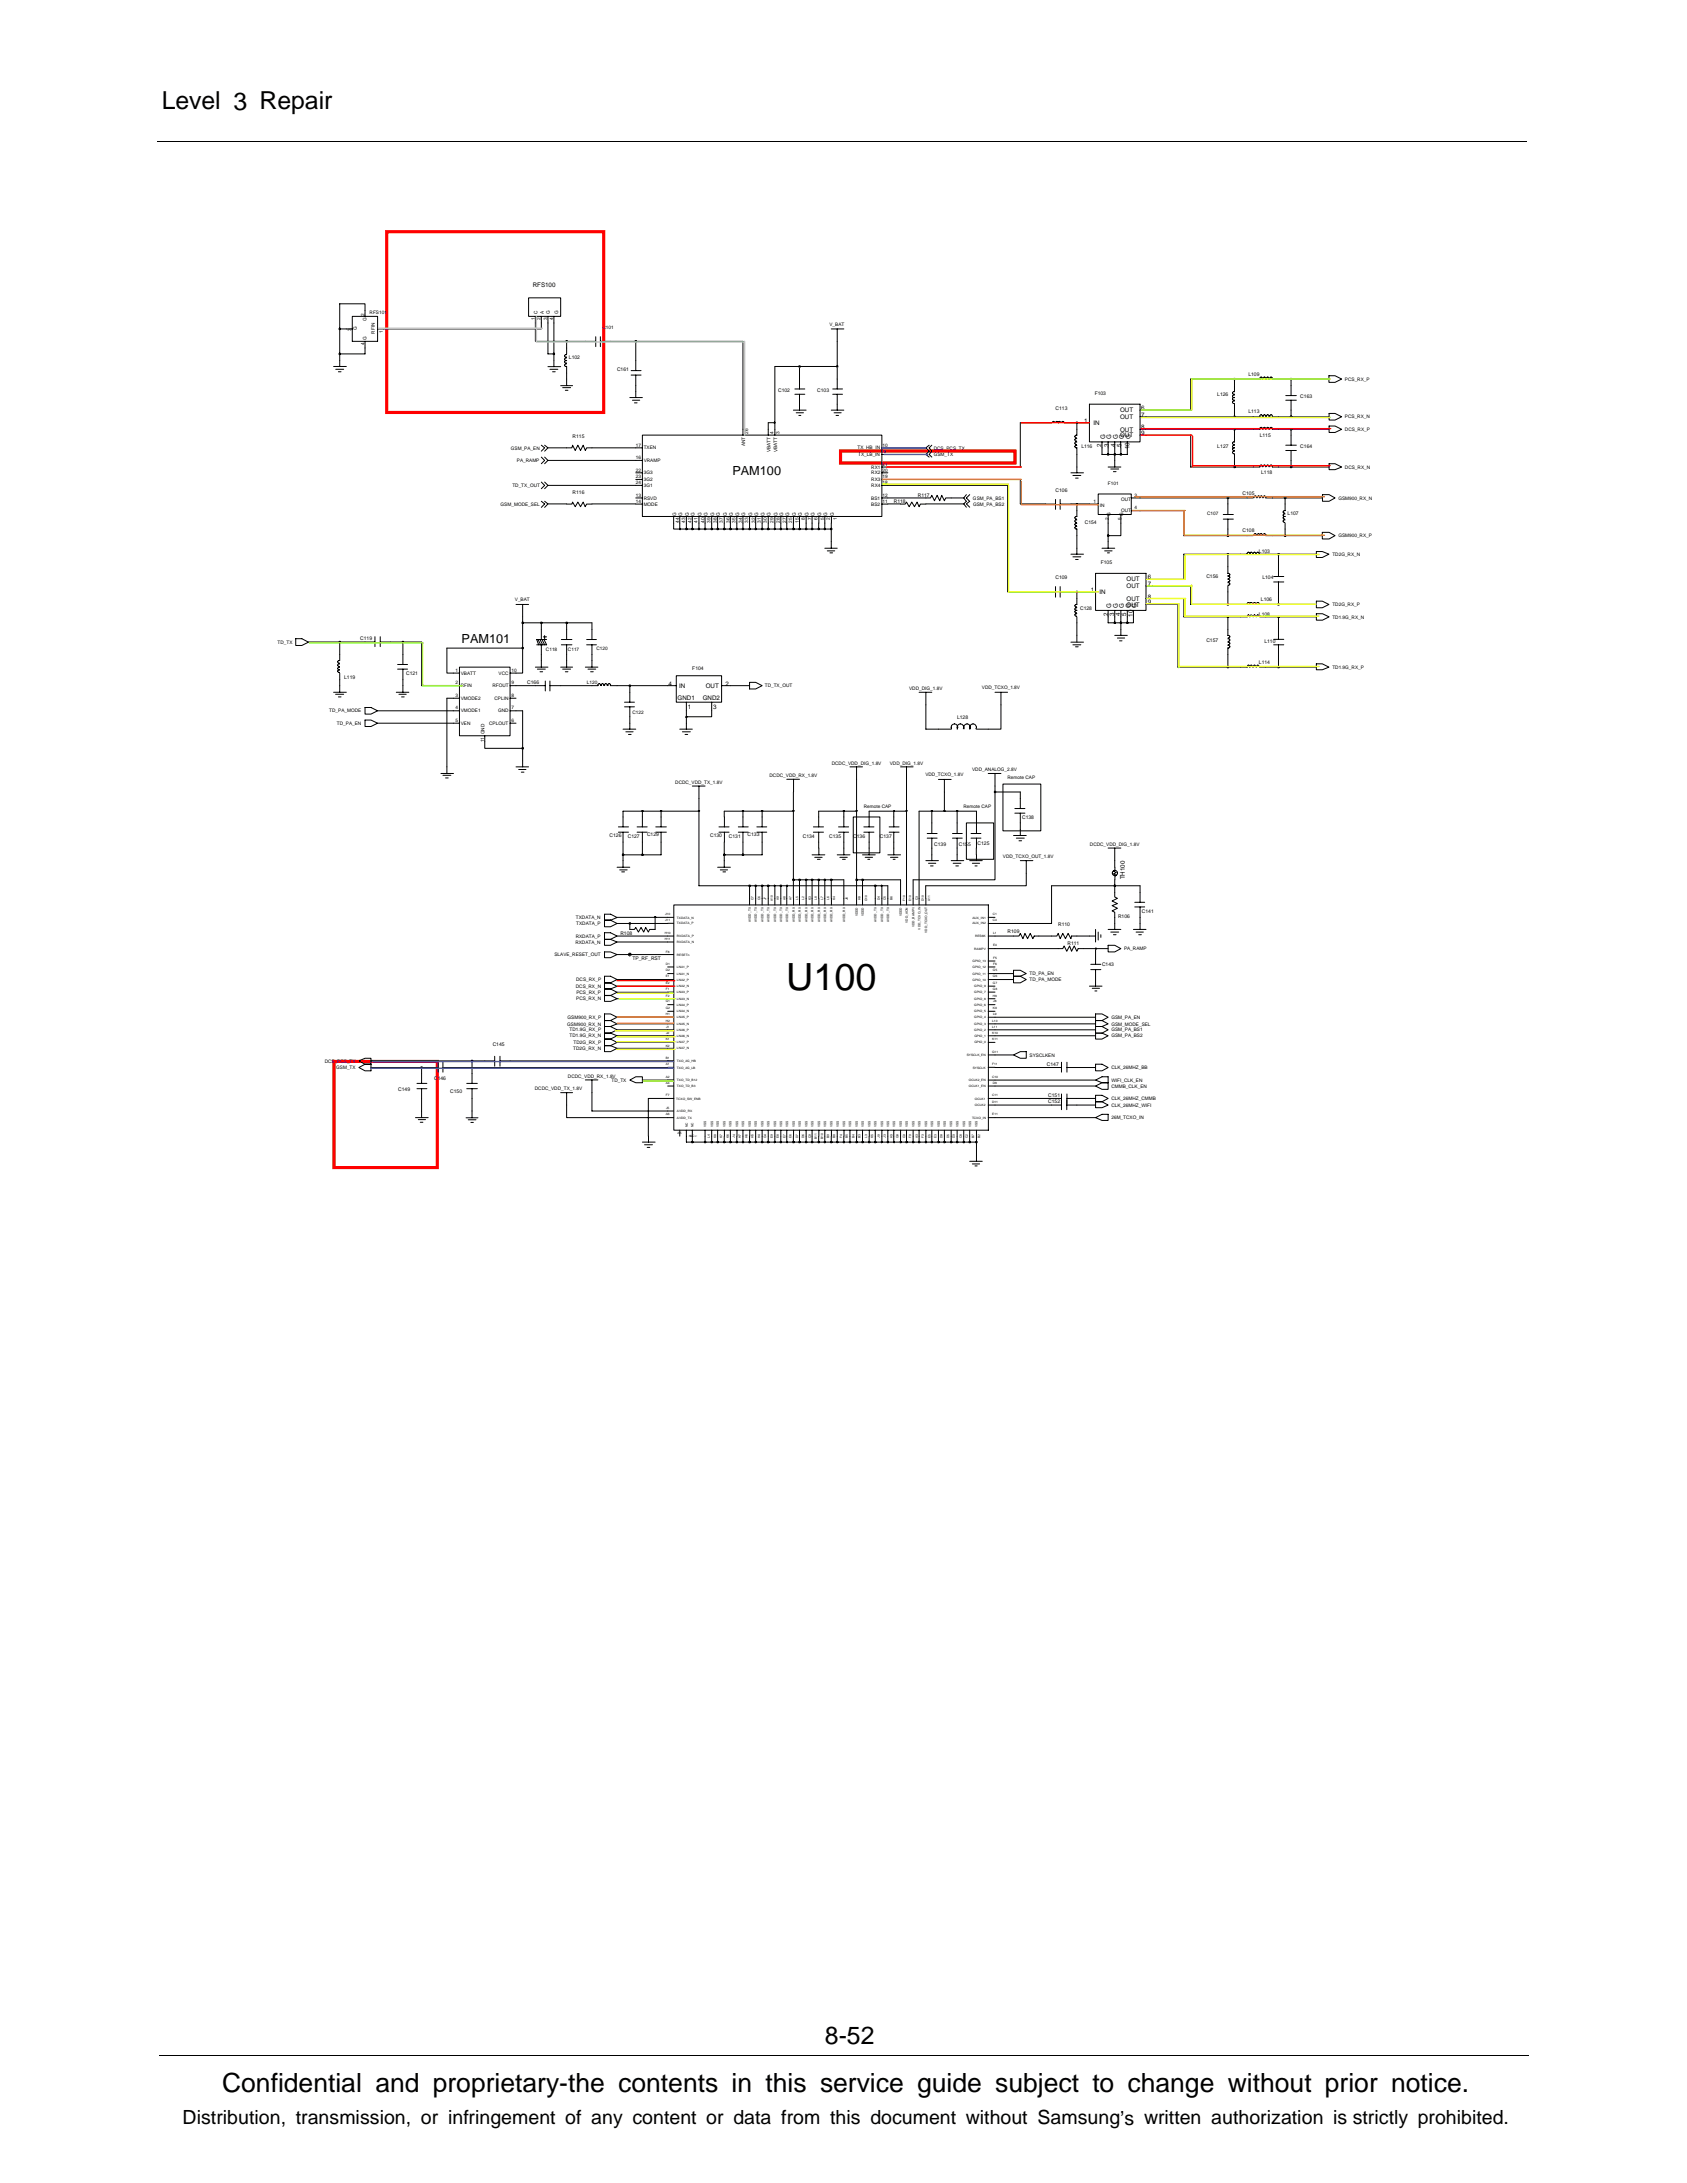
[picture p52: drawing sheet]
<svg xmlns="http://www.w3.org/2000/svg" width="216mm" height="279mm" viewBox="0 0 216 279" stroke-linecap="round" stroke-linejoin="round" font-family="sans-serif">
<defs><g id="words">
<text font-size="4.8" x="100.6" y="126.7">U100</text>
<text font-size="3.4" x="28.4" y="267.7">Confidential and proprietary-the contents in this service guide subject to change without prior notice.</text>
<g font-size="3.2">
<text x="20.7" y="14">Level 3 Repair</text>
<text x="105.6" y="261.6">8-52</text>
</g>
<text font-size="2.5" x="23.4" y="271.9">Distribution, transmission, or infringement of any content or data from this document without Samsung’s written authorization is strictly prohibited.</text>
<g font-size="1.6">
<text x="93.7" y="60.8">PAM100</text>
<text x="59.1" y="82.4">PAM101</text>
</g>
<g font-size=".8">
<text x="68.2" y="36.7">RFS100</text>
<text x="143.3" y="52.8">OUT</text>
<text x="143.3" y="53.6">OUT</text>
<text x="146.1" y="52.5">6</text>
<text x="146.1" y="53.3">7</text>
<text x="138.7" y="54.1">1</text>
<text x="139.9" y="54.4">IN</text>
<text x="141" y="57.2" transform="rotate(-90 141 57.2)">2</text>
<text x="141.4" y="56.2" transform="rotate(-90 141.4 56.2)">G</text>
<text x="141.9" y="57.2" transform="rotate(-90 141.9 57.2)">3</text>
<text x="142.2" y="56.2" transform="rotate(-90 142.2 56.2)">G</text>
<text x="142.8" y="57.1" transform="rotate(-90 142.8 57.1)">4</text>
<text x="143" y="56.2" transform="rotate(-90 143 56.2)">G</text>
<text x="143.3" y="55.2">OUT</text>
<text x="143.3" y="56">OUT</text>
<text x="143.5" y="57.2" transform="rotate(-90 143.5 57.2)">5</text>
<text x="143.8" y="56.2" transform="rotate(-90 143.8 56.2)">G</text>
<text x="144.5" y="57.5" transform="rotate(-90 144.5 57.5)">10</text>
<text x="144.7" y="56.2" transform="rotate(-90 144.7 56.2)">G</text>
<text x="146.1" y="54.9">8</text>
<text x="146.1" y="55.7">9</text>
<text x="139.6" y="75.8">1</text>
<text x="140.7" y="76">IN</text>
<text x="142.2" y="77.9" transform="rotate(-90 142.2 77.9)">G</text>
<text x="143" y="77.9" transform="rotate(-90 143 77.9)">G</text>
<text x="143.8" y="77.9" transform="rotate(-90 143.8 77.9)">G</text>
<text x="144.2" y="74.4">OUT</text>
<text x="144.2" y="75.3">OUT</text>
<text x="144.2" y="76.9">OUT</text>
<text x="144.2" y="77.6">OUT</text>
<text x="144.7" y="77.9" transform="rotate(-90 144.7 77.9)">G</text>
<text x="145.4" y="77.9" transform="rotate(-90 145.4 77.9)">G</text>
<text x="146.9" y="74.1">6</text>
<text x="146.9" y="75">7</text>
<text x="146.9" y="76.6">8</text>
<text x="146.9" y="77.4">9</text>
<text x="141.8" y="78.8" transform="rotate(-90 141.8 78.8)">2</text>
<text x="142.6" y="78.8" transform="rotate(-90 142.6 78.8)">3</text>
<text x="143.4" y="78.8" transform="rotate(-90 143.4 78.8)">4</text>
<text x="144.1" y="78.8" transform="rotate(-90 144.1 78.8)">5</text>
<text x="145" y="79" transform="rotate(-90 145 79)">10</text>
<text x="85.5" y="87.8">4</text>
<text x="86.7" y="89.5">GND1</text>
<text x="86.9" y="88">IN</text>
<text x="89.9" y="89.5">GND2</text>
<text x="90.3" y="88">OUT</text>
<text x="92.8" y="87.8">2</text>
<text x="88" y="90.8">1</text>
<text x="91.2" y="90.8">3</text>
<text x="144" y="112.5" transform="rotate(-90 144 112.5)">TH100</text>
</g>
<g font-size=".6">
<text x="46.6" y="40.4" transform="rotate(-90 46.6 40.4)">2</text>
<text x="46.9" y="41.1" transform="rotate(-90 46.9 41.1)">G</text>
<text x="47.3" y="40.2">RFS101</text>
<text x="68.4" y="41" transform="rotate(-90 68.4 41)">1</text>
<text x="68.8" y="40.2" transform="rotate(-90 68.8 40.2)">C</text>
<text x="69.2" y="41" transform="rotate(-90 69.2 41)">2</text>
<text x="69.6" y="40.2" transform="rotate(-90 69.6 40.2)">A</text>
<text x="70" y="41" transform="rotate(-90 70 41)">3</text>
<text x="70.4" y="40.2" transform="rotate(-90 70.4 40.2)">G</text>
<text x="70.8" y="41" transform="rotate(-90 70.8 41)">4</text>
<text x="71.4" y="40.2" transform="rotate(-90 71.4 40.2)">G</text>
<text x="106.2" y="41.7">V_BAT</text>
<text x="44.9" y="42.4" transform="rotate(-90 44.9 42.4)">3</text>
<text x="45.7" y="42.2" transform="rotate(-90 45.7 42.2)">G</text>
<text x="46.6" y="44.2" transform="rotate(-90 46.6 44.2)">4</text>
<text x="46.9" y="43.5" transform="rotate(-90 46.9 43.5)">G</text>
<text x="48" y="42.7" transform="rotate(-90 48 42.7)">RFIN</text>
<text x="49" y="42.6" transform="rotate(-90 49 42.6)">1</text>
<text x="72.8" y="45.9">L102</text>
<text x="77.1" y="42.1">C101</text>
<text x="79" y="47.5">C161</text>
<text x="99.6" y="50.1">C102</text>
<text x="104.6" y="50.1">C103</text>
<text x="135.1" y="52.5">C113</text>
<text x="140.1" y="50.5">F103</text>
<text x="155.8" y="50.7">L126</text>
<text x="159.8" y="48.1">L109</text>
<text x="159.8" y="52.9">L113</text>
<text x="166.4" y="50.9">C163</text>
<text x="172.1" y="48.7">PCS_RX_P</text>
<text x="172.1" y="53.6">PCS_RX_N</text>
<text x="65.4" y="57.5">GSM_PA_EN</text>
<text x="66.1" y="59.1">PA_RAMP</text>
<text x="73.3" y="56">R115</text>
<text x="81.4" y="58.8">16</text>
<text x="81.4" y="57.1">17</text>
<text x="82.4" y="59.1">VRAMP</text>
<text x="82.4" y="57.5">TXEN</text>
<text x="95.4" y="57.1" transform="rotate(-90 95.4 57.1)">ANT</text>
<text x="95.8" y="55.5" transform="rotate(-90 95.8 55.5)">26</text>
<text x="98.6" y="57.9" transform="rotate(-90 98.6 57.9)">VBATT</text>
<text x="99" y="55.5" transform="rotate(-90 99 55.5)">4</text>
<text x="99.5" y="57.9" transform="rotate(-90 99.5 57.9)">VBATT</text>
<text x="99.8" y="55.5" transform="rotate(-90 99.8 55.5)">3</text>
<text x="109.7" y="57.5">TX_HB_IN</text>
<text x="109.8" y="58.4">TX_LB_IN</text>
<text x="111.5" y="60">RX1</text>
<text x="112.9" y="59.6">21</text>
<text x="112.9" y="57.1">10</text>
<text x="113.1" y="58">9</text>
<text x="119.5" y="57.5">DCS_PCS_TX</text>
<text x="119.5" y="58.4">GSM_TX</text>
<text x="138.4" y="57.3">L116</text>
<text x="155.8" y="57.3">L127</text>
<text x="161.2" y="56">L115</text>
<text x="166.4" y="57.3">C164</text>
<text x="172.1" y="55.2">DCS_RX_P</text>
<text x="172.1" y="60">DCS_RX_N</text>
<text x="64.1" y="64.7">GSM_MODE_SEL</text>
<text x="65.6" y="62.3">TD_TX_OUT</text>
<text x="73.3" y="63.2">R116</text>
<text x="81.4" y="62">24</text>
<text x="81.4" y="61.2">23</text>
<text x="81.4" y="64.4">14</text>
<text x="81.4" y="63.6">13</text>
<text x="81.4" y="60.4">22</text>
<text x="82.4" y="62.3">3G1</text>
<text x="82.4" y="61.6">3G2</text>
<text x="82.4" y="64.7">MODE</text>
<text x="82.4" y="63.9">RSVD</text>
<text x="82.4" y="60.7">3G3</text>
<text x="111.5" y="60.7">RX2</text>
<text x="111.5" y="61.6">RX3</text>
<text x="111.5" y="62.3">RX4</text>
<text x="111.5" y="63.9">BS1</text>
<text x="111.5" y="64.7">BS2</text>
<text x="112.9" y="60.4">20</text>
<text x="112.9" y="61.2">19</text>
<text x="112.9" y="62">18</text>
<text x="112.9" y="63.6">12</text>
<text x="112.9" y="64.4">11</text>
<text x="114.4" y="64.3">R118</text>
<text x="117.5" y="63.6">R117</text>
<text x="124.5" y="63.9">GSM_PA_BS1</text>
<text x="124.5" y="64.7">GSM_PA_BS2</text>
<text x="135.1" y="63">C106</text>
<text x="139.9" y="64.4">1</text>
<text x="140.7" y="64.9">IN</text>
<text x="141.8" y="62.1">F101</text>
<text x="143.5" y="64.1">OUT</text>
<text x="143.5" y="65.5">OUT</text>
<text x="145.2" y="63.6">3</text>
<text x="145.2" y="65.2">4</text>
<text x="154.5" y="65.9">C107</text>
<text x="159" y="63.3">C105</text>
<text x="161.4" y="60.7">L118</text>
<text x="164.8" y="66">L107</text>
<text x="171.3" y="63.9">GSM900_RX_N</text>
<text x="86.5" y="66" transform="rotate(-90 86.5 66)">G</text>
<text x="86.9" y="66.9" transform="rotate(-90 86.9 66.9)">44</text>
<text x="87.3" y="66" transform="rotate(-90 87.3 66)">G</text>
<text x="87.7" y="66.9" transform="rotate(-90 87.7 66.9)">43</text>
<text x="88.1" y="66" transform="rotate(-90 88.1 66)">G</text>
<text x="88.5" y="66.9" transform="rotate(-90 88.5 66.9)">42</text>
<text x="88.9" y="66" transform="rotate(-90 88.9 66)">G</text>
<text x="89.3" y="67" transform="rotate(-90 89.3 67)">41</text>
<text x="89.8" y="66" transform="rotate(-90 89.8 66)">G</text>
<text x="90.1" y="66.9" transform="rotate(-90 90.1 66.9)">40</text>
<text x="90.5" y="66" transform="rotate(-90 90.5 66)">G</text>
<text x="90.9" y="66.9" transform="rotate(-90 90.9 66.9)">39</text>
<text x="91.4" y="66" transform="rotate(-90 91.4 66)">G</text>
<text x="91.8" y="67" transform="rotate(-90 91.8 67)">38</text>
<text x="92.1" y="66" transform="rotate(-90 92.1 66)">G</text>
<text x="92.5" y="67" transform="rotate(-90 92.5 67)">37</text>
<text x="93" y="66" transform="rotate(-90 93 66)">G</text>
<text x="93.4" y="67" transform="rotate(-90 93.4 67)">36</text>
<text x="93.8" y="66" transform="rotate(-90 93.8 66)">G</text>
<text x="94.1" y="67" transform="rotate(-90 94.1 67)">35</text>
<text x="94.6" y="66" transform="rotate(-90 94.6 66)">G</text>
<text x="95" y="67" transform="rotate(-90 95 67)">34</text>
<text x="95.4" y="66" transform="rotate(-90 95.4 66)">G</text>
<text x="95.8" y="67" transform="rotate(-90 95.8 67)">33</text>
<text x="96.2" y="66" transform="rotate(-90 96.2 66)">G</text>
<text x="96.6" y="67" transform="rotate(-90 96.6 67)">32</text>
<text x="97" y="66" transform="rotate(-90 97 66)">G</text>
<text x="97.4" y="67" transform="rotate(-90 97.4 67)">31</text>
<text x="97.9" y="66" transform="rotate(-90 97.9 66)">G</text>
<text x="98.2" y="67" transform="rotate(-90 98.2 67)">30</text>
<text x="98.6" y="66" transform="rotate(-90 98.6 66)">G</text>
<text x="99" y="67" transform="rotate(-90 99 67)">29</text>
<text x="99.5" y="66" transform="rotate(-90 99.5 66)">G</text>
<text x="99.8" y="67" transform="rotate(-90 99.8 67)">28</text>
<text x="100.2" y="66" transform="rotate(-90 100.2 66)">G</text>
<text x="100.6" y="66.9" transform="rotate(-90 100.6 66.9)">27</text>
<text x="101" y="66" transform="rotate(-90 101 66)">G</text>
<text x="101.4" y="66.9" transform="rotate(-90 101.4 66.9)">25</text>
<text x="101.9" y="66" transform="rotate(-90 101.9 66)">G</text>
<text x="102.2" y="66.9" transform="rotate(-90 102.2 66.9)">15</text>
<text x="102.6" y="66" transform="rotate(-90 102.6 66)">G</text>
<text x="103" y="66.6" transform="rotate(-90 103 66.6)">8</text>
<text x="103.5" y="66" transform="rotate(-90 103.5 66)">G</text>
<text x="103.8" y="66.6" transform="rotate(-90 103.8 66.6)">7</text>
<text x="104.2" y="66" transform="rotate(-90 104.2 66)">G</text>
<text x="104.6" y="66.6" transform="rotate(-90 104.6 66.6)">6</text>
<text x="105.1" y="66" transform="rotate(-90 105.1 66)">G</text>
<text x="105.5" y="66.6" transform="rotate(-90 105.5 66.6)">5</text>
<text x="105.9" y="66" transform="rotate(-90 105.9 66)">G</text>
<text x="106.2" y="66.6" transform="rotate(-90 106.2 66.6)">2</text>
<text x="106.7" y="66" transform="rotate(-90 106.7 66)">G</text>
<text x="107.1" y="66.6" transform="rotate(-90 107.1 66.6)">1</text>
<text x="138.8" y="67.1">C154</text>
<text x="141.9" y="66.6" transform="rotate(-90 141.9 66.6)">2</text>
<text x="142.1" y="66" transform="rotate(-90 142.1 66)">G</text>
<text x="143.5" y="66.6" transform="rotate(-90 143.5 66.6)">5</text>
<text x="143.7" y="66" transform="rotate(-90 143.7 66)">G</text>
<text x="159" y="68.1">C108</text>
<text x="161.1" y="70.8">L103</text>
<text x="170.5" y="71.1">TD2G_RX_N</text>
<text x="171.3" y="68.8">GSM900_RX_P</text>
<text x="65.9" y="77">V_BAT</text>
<text x="135.1" y="74.1">C109</text>
<text x="140.9" y="72.2">F105</text>
<text x="154.4" y="74">C156</text>
<text x="161.4" y="76.9">L106</text>
<text x="161.6" y="74.2">L104</text>
<text x="170.5" y="77.6">TD2G_RX_P</text>
<text x="35.5" y="82.4">TD_TX</text>
<text x="46.1" y="81.9">C119</text>
<text x="69.9" y="83.4">C118</text>
<text x="72.7" y="83.4">C117</text>
<text x="76.3" y="83.2">C120</text>
<text x="138.2" y="78.1">C128</text>
<text x="154.4" y="82.2">C157</text>
<text x="161.1" y="78.8">L108</text>
<text x="161.8" y="82.4">L110</text>
<text x="170.5" y="79.2">TD1.9G_RX_N</text>
<text x="44" y="86.8">L119</text>
<text x="52" y="86.4">C121</text>
<text x="58.3" y="89.2">3</text>
<text x="58.3" y="87.6">2</text>
<text x="58.3" y="86">1</text>
<text x="59" y="89.6">VMODE2</text>
<text x="59" y="88">RFIN</text>
<text x="59" y="86.4">VBATT</text>
<text x="63" y="88">RFOUT</text>
<text x="63.3" y="89.6">CPLIN</text>
<text x="63.8" y="86.4">VCC</text>
<text x="65.4" y="87.6">9</text>
<text x="65.4" y="89.2">8</text>
<text x="65.4" y="86">10</text>
<text x="67.5" y="87.6">C166</text>
<text x="75.1" y="87.6">L120</text>
<text x="88.6" y="85.8">F104</text>
<text x="97.9" y="88">TD_TX_OUT</text>
<text x="116.4" y="88.3">VDD_DIG_1.8V</text>
<text x="125.7" y="88.1">VDD_TCXO_1.8V</text>
<text x="161.1" y="85">L114</text>
<text x="170.5" y="85.6">TD1.9G_RX_P</text>
<text x="42.1" y="91.2">TD_PA_MODE</text>
<text x="43.1" y="92.8">TD_PA_EN</text>
<text x="58.3" y="92.4">5</text>
<text x="58.3" y="90.8">4</text>
<text x="59" y="92.8">VEN</text>
<text x="59" y="91.2">VMODE1</text>
<text x="62" y="95" transform="rotate(-90 62 95)">11</text>
<text x="62" y="94" transform="rotate(-90 62 94)">GND</text>
<text x="62.6" y="92.8">CPLOUT</text>
<text x="63.8" y="91.2">GND</text>
<text x="65.4" y="90.8">7</text>
<text x="65.4" y="92.4">6</text>
<text x="80.9" y="91.4">C122</text>
<text x="122.5" y="92">L128</text>
<text x="86.4" y="100.3">DCDC_VDD_TX_1.8V</text>
<text x="98.5" y="99.4">DCDC_VDD_RX_1.8V</text>
<text x="106.4" y="97.9">DCDC_VDD_DIG_1.8V</text>
<text x="113.9" y="97.9">VDD_DIG_1.8V</text>
<text x="118.4" y="99.4">VDD_TCXO_1.8V</text>
<text x="124.4" y="98.7">VDD_ANALOG_2.8V</text>
<text x="128.9" y="99.8">Remote CAP</text>
<text x="78" y="107.2">C126</text>
<text x="80.3" y="107.2">C127</text>
<text x="82.8" y="107">C129</text>
<text x="90.9" y="107.2">C130</text>
<text x="93.3" y="107.2">C131</text>
<text x="95.7" y="107">C133</text>
<text x="102.7" y="107.2">C134</text>
<text x="106.1" y="107.2">C135</text>
<text x="109.2" y="107.2">C136</text>
<text x="110.6" y="103.4">Remote CAP</text>
<text x="112.6" y="107.2">C137</text>
<text x="123.3" y="103.4">Remote CAP</text>
<text x="130.8" y="104.9">C138</text>
<text x="119.6" y="108.2">C139</text>
<text x="122.7" y="108.2">C155</text>
<text x="125.1" y="108.2">C125</text>
<text x="128.4" y="109.8">VDD_TCXO_OUT_1.8V</text>
<text x="139.5" y="108.3">DCDC_VDD_DIG_1.8V</text>
<text x="73.7" y="117.6">TXDATA_N</text>
<text x="73.7" y="118.4">TXDATA_P</text>
<text x="79.4" y="119.6">R108</text>
<text x="128.9" y="119.4">R109</text>
<text x="135.4" y="118.5">R110</text>
<text x="143.1" y="117.4">R106</text>
<text x="146.1" y="116.9">C141</text>
<text x="71" y="122.4">SLAVE_RESET_OUT</text>
<text x="73.6" y="120.8">RXDATA_N</text>
<text x="73.7" y="120">RXDATA_P</text>
<text x="73.7" y="125.6">DCS_RX_P</text>
<text x="80.9" y="122.8">TP_RF_RST</text>
<text x="131.8" y="124.8">TD_PA_EN</text>
<text x="131.8" y="125.6">TD_PA_MODE</text>
<text x="136.6" y="121">R111</text>
<text x="141" y="123.6">C143</text>
<text x="143.8" y="121.6">PA_RAMP</text>
<text x="72.6" y="131.3">GSM900_RX_N</text>
<text x="72.6" y="130.4">GSM900_RX_P</text>
<text x="73.7" y="126.4">DCS_RX_N</text>
<text x="73.7" y="128">PCS_RX_N</text>
<text x="73.8" y="127.2">PCS_RX_P</text>
<text x="142.2" y="130.4">GSM_PA_EN</text>
<text x="142.2" y="131.3">GSM_MODE_SEL</text>
<text x="41.6" y="136">DCS_PCS_TX</text>
<text x="43" y="136.8">GSM_TX</text>
<text x="63.1" y="133.8">C145</text>
<text x="72.7" y="137.9">DCDC_VDD_RX_1.8V</text>
<text x="72.9" y="132.8">TD1.9G_RX_N</text>
<text x="72.9" y="132">TD1.9G_RX_P</text>
<text x="73.4" y="134.4">TD2G_RX_N</text>
<text x="73.4" y="133.6">TD2G_RX_P</text>
<text x="131.8" y="135.2">SYSCLKEN</text>
<text x="134" y="136.4">C147</text>
<text x="142.2" y="136.8">CLK_26MHZ_BB</text>
<text x="142.2" y="132.8">GSM_PA_BS2</text>
<text x="142.2" y="132">GSM_PA_BS1</text>
<text x="51" y="139.6">C149</text>
<text x="55.6" y="138.2">C146</text>
<text x="57.6" y="139.8">C150</text>
<text x="68.5" y="139.5">DCDC_VDD_TX_1.8V</text>
<text x="78.3" y="138.5">TD_TX</text>
<text x="134.2" y="140.4">C151</text>
<text x="134.2" y="141.2">C152</text>
<text x="142.2" y="140.8">CLK_26MHZ_CMMB</text>
<text x="142.2" y="141.6">CLK_26MHZ_WIFI</text>
<text x="142.2" y="139.2">CMMB_CLK_EN</text>
<text x="142.2" y="143.3">26M_TCXO_IN</text>
<text x="142.2" y="138.5">WIFI_CLK_EN</text>
</g>
<g font-size=".4">
<text x="85.1" y="119.5">H10</text>
<text x="85.1" y="117.1">J10</text>
<text x="85.1" y="117.9">J11</text>
<text x="86.6" y="117.6">TXDATA_N</text>
<text x="86.6" y="118.3">TXDATA_P</text>
<text x="86.6" y="119.9">RXDATA_P</text>
<text x="96.1" y="118" transform="rotate(-90 96.1 118)">AVDD_TX</text>
<text x="96.4" y="115.2" transform="rotate(-90 96.4 115.2)">C7</text>
<text x="96.9" y="118" transform="rotate(-90 96.9 118)">AVDD_TX</text>
<text x="97.3" y="115.2" transform="rotate(-90 97.3 115.2)">C6</text>
<text x="97.7" y="118" transform="rotate(-90 97.7 118)">AVDD_TX</text>
<text x="98.1" y="115.2" transform="rotate(-90 98.1 115.2)">J7</text>
<text x="98.5" y="118" transform="rotate(-90 98.5 118)">AVDD_TX</text>
<text x="98.9" y="115.3" transform="rotate(-90 98.9 115.3)">A10</text>
<text x="99.3" y="118" transform="rotate(-90 99.3 118)">AVDD_TX</text>
<text x="99.7" y="115.2" transform="rotate(-90 99.7 115.2)">A9</text>
<text x="100.1" y="118" transform="rotate(-90 100.1 118)">AVDD_TX</text>
<text x="100.5" y="115.2" transform="rotate(-90 100.5 115.2)">A8</text>
<text x="100.9" y="118" transform="rotate(-90 100.9 118)">AVDD_TX</text>
<text x="101.3" y="115.2" transform="rotate(-90 101.3 115.2)">A7</text>
<text x="101.7" y="118.1" transform="rotate(-90 101.7 118.1)">AVDD_RX</text>
<text x="102.1" y="115.2" transform="rotate(-90 102.1 115.2)">L5</text>
<text x="102.5" y="118.1" transform="rotate(-90 102.5 118.1)">AVDD_RX</text>
<text x="102.9" y="115.2" transform="rotate(-90 102.9 115.2)">L2</text>
<text x="103.3" y="118.1" transform="rotate(-90 103.3 118.1)">AVDD_RX</text>
<text x="103.8" y="115.2" transform="rotate(-90 103.8 115.2)">K3</text>
<text x="104.1" y="118.1" transform="rotate(-90 104.1 118.1)">AVDD_RX</text>
<text x="104.5" y="115.2" transform="rotate(-90 104.5 115.2)">L8</text>
<text x="104.9" y="118.1" transform="rotate(-90 104.9 118.1)">AVDD_RX</text>
<text x="105.4" y="115.2" transform="rotate(-90 105.4 115.2)">L7</text>
<text x="105.7" y="118.1" transform="rotate(-90 105.7 118.1)">AVDD_RX</text>
<text x="106.1" y="115.2" transform="rotate(-90 106.1 115.2)">L6</text>
<text x="106.6" y="118.1" transform="rotate(-90 106.6 118.1)">AVDD_RX</text>
<text x="106.9" y="115.2" transform="rotate(-90 106.9 115.2)">K4</text>
<text x="108.2" y="118.1" transform="rotate(-90 108.2 118.1)">AVDD_RX</text>
<text x="108.5" y="115.2" transform="rotate(-90 108.5 115.2)">J6</text>
<text x="109.8" y="117.3" transform="rotate(-90 109.8 117.3)">VDDD</text>
<text x="110.1" y="115.2" transform="rotate(-90 110.1 115.2)">H9</text>
<text x="110.6" y="117.3" transform="rotate(-90 110.6 117.3)">VDDD</text>
<text x="111" y="115.4" transform="rotate(-90 111 115.4)">G10</text>
<text x="112.2" y="118" transform="rotate(-90 112.2 118)">AVDD_TX</text>
<text x="112.6" y="115.2" transform="rotate(-90 112.6 115.2)">D4</text>
<text x="113" y="118" transform="rotate(-90 113 118)">AVDD_TX</text>
<text x="113.4" y="115.2" transform="rotate(-90 113.4 115.2)">C5</text>
<text x="113.8" y="118" transform="rotate(-90 113.8 118)">AVDD_TX</text>
<text x="114.2" y="115.2" transform="rotate(-90 114.2 115.2)">B6</text>
<text x="115.4" y="117.3" transform="rotate(-90 115.4 117.3)">VDDD</text>
<text x="115.8" y="115.3" transform="rotate(-90 115.8 115.3)">F10</text>
<text x="116.2" y="118.1" transform="rotate(-90 116.2 118.1)">VDD_AON</text>
<text x="116.6" y="115.3" transform="rotate(-90 116.6 115.3)">E10</text>
<text x="117" y="118.7" transform="rotate(-90 117 118.7)">VDD_RAMPV</text>
<text x="117.5" y="115.2" transform="rotate(-90 117.5 115.2)">C3</text>
<text x="117.8" y="119" transform="rotate(-90 117.8 119)">VDD_TCXO_IN</text>
<text x="118.2" y="115.3" transform="rotate(-90 118.2 115.3)">D10</text>
<text x="118.6" y="119.4" transform="rotate(-90 118.6 119.4)">VDD_TCXO_OUT</text>
<text x="119.1" y="115.3" transform="rotate(-90 119.1 115.3)">A11</text>
<text x="124.4" y="117.6">AUX_IN1</text>
<text x="124.4" y="118.3">AUX_IN2</text>
<text x="124.8" y="119.9">RES6K</text>
<text x="127.1" y="117.1">C1</text>
<text x="127.1" y="117.9">C4</text>
<text x="127.1" y="119.5">L1</text>
<text x="85.1" y="120.4">H11</text>
<text x="85.2" y="125.9">E2</text>
<text x="85.2" y="124.3">D2</text>
<text x="85.2" y="125.1">E1</text>
<text x="85.2" y="123.6">D1</text>
<text x="85.2" y="122">F8</text>
<text x="86.6" y="124.8">LNA1_N</text>
<text x="86.6" y="125.5">LNA2_P</text>
<text x="86.6" y="123.9">LNA1_P</text>
<text x="86.6" y="122.3">RESETn</text>
<text x="86.6" y="120.7">RXDATA_N</text>
<text x="124.5" y="124.8">GPIO_11</text>
<text x="124.5" y="125.5">GPIO_10</text>
<text x="124.5" y="123.1">GPIO_13</text>
<text x="124.5" y="123.9">GPIO_12</text>
<text x="124.7" y="121.5">RAMPV</text>
<text x="127.1" y="124.3">G5</text>
<text x="127.1" y="125.1">G6</text>
<text x="127.1" y="125.9">G7</text>
<text x="127.1" y="121.1">E4</text>
<text x="127.1" y="122.7">F5</text>
<text x="127.1" y="123.6">F6</text>
<text x="85.2" y="129.2">G2</text>
<text x="85.2" y="129.9">H1</text>
<text x="85.2" y="128.3">G1</text>
<text x="85.2" y="130.8">H2</text>
<text x="85.2" y="127.5">F2</text>
<text x="85.2" y="126.7">F1</text>
<text x="85.2" y="131.5">J1</text>
<text x="86.6" y="126.4">LNA2_N</text>
<text x="86.6" y="128">LNA3_N</text>
<text x="86.6" y="129.6">LNA4_N</text>
<text x="86.6" y="127.1">LNA3_P</text>
<text x="86.6" y="128.7">LNA4_P</text>
<text x="86.6" y="132">LNA6_P</text>
<text x="86.6" y="130.3">LNA5_P</text>
<text x="86.6" y="131.2">LNA5_N</text>
<text x="124.7" y="126.4">GPIO_9</text>
<text x="124.7" y="127.1">GPIO_7</text>
<text x="124.7" y="129.6">GPIO_5</text>
<text x="124.7" y="128">GPIO_8</text>
<text x="124.7" y="130.3">GPIO_4</text>
<text x="124.7" y="128.7">GPIO_6</text>
<text x="124.7" y="131.2">GPIO_3</text>
<text x="124.7" y="132">GPIO_2</text>
<text x="127" y="130.8">L10</text>
<text x="127" y="131.5">L11</text>
<text x="127.1" y="126.7">G8</text>
<text x="127.1" y="127.6">H8</text>
<text x="127.1" y="129.2">K9</text>
<text x="127.1" y="129.9">L9</text>
<text x="127.1" y="128.3">J8</text>
<text x="85.2" y="134">K2</text>
<text x="85.2" y="136.3">A1</text>
<text x="85.2" y="138">A2</text>
<text x="85.2" y="133.1">K1</text>
<text x="85.2" y="135.6">B1</text>
<text x="85.2" y="132.4">J2</text>
<text x="86.6" y="134.3">LNA7_N</text>
<text x="86.6" y="136.8">TXO_2G_LB</text>
<text x="86.6" y="133.5">LNA7_P</text>
<text x="86.6" y="132.7">LNA6_N</text>
<text x="86.6" y="135.9">TXO_2G_HB</text>
<text x="123.7" y="135.1">SYSCLK_EN</text>
<text x="124.5" y="136.8">SYSCLK</text>
<text x="124.7" y="132.7">GPIO_1</text>
<text x="124.7" y="133.5">GPIO_0</text>
<text x="127" y="137.9">C10</text>
<text x="127" y="134.7">G11</text>
<text x="127" y="136.3">F11</text>
<text x="127" y="132.4">K10</text>
<text x="127" y="133.1">K11</text>
<text x="85.2" y="138.7">A4</text>
<text x="85.2" y="142.8">A6</text>
<text x="85.2" y="140.3">F7</text>
<text x="85.2" y="141.9">J5</text>
<text x="86.6" y="140.7">TCXO_SW_ENB</text>
<text x="86.6" y="142.3">AVDD_RX</text>
<text x="86.6" y="138.4">TXO_TD_B12</text>
<text x="86.6" y="139.1">TXO_TD_B3</text>
<text x="86.6" y="143.2">AVDD_TX</text>
<text x="124" y="138.4">OCLK2_EN</text>
<text x="124" y="139.1">OCLK1_EN</text>
<text x="124.4" y="143.2">TCXO_IN</text>
<text x="124.8" y="140.7">OCLK1</text>
<text x="124.8" y="141.6">OCLK2</text>
<text x="127" y="140.3">C11</text>
<text x="127" y="141.2">D11</text>
<text x="127" y="142.8">E11</text>
<text x="127.1" y="138.7">D8</text>
<text x="86.7" y="145.1">A5</text>
<text x="88" y="144.3" transform="rotate(-90 88 144.3)">NC</text>
<text x="88.3" y="145.6">NC</text>
<text x="88.4" y="145.5" transform="rotate(-90 88.4 145.5)">2</text>
<text x="88.8" y="144.3" transform="rotate(-90 88.8 144.3)">NC</text>
<text x="89.2" y="145.5" transform="rotate(-90 89.2 145.5)">1</text>
<text x="90.4" y="144.3" transform="rotate(-90 90.4 144.3)">VSS</text>
<text x="90.8" y="145.6" transform="rotate(-90 90.8 145.6)">L4</text>
<text x="91.2" y="144.3" transform="rotate(-90 91.2 144.3)">VSS</text>
<text x="91.7" y="145.7" transform="rotate(-90 91.7 145.7)">K8</text>
<text x="92" y="144.3" transform="rotate(-90 92 144.3)">VSS</text>
<text x="92.4" y="145.7" transform="rotate(-90 92.4 145.7)">K7</text>
<text x="92.9" y="144.3" transform="rotate(-90 92.9 144.3)">VSS</text>
<text x="93.3" y="145.7" transform="rotate(-90 93.3 145.7)">K6</text>
<text x="93.6" y="144.3" transform="rotate(-90 93.6 144.3)">VSS</text>
<text x="94.1" y="145.6" transform="rotate(-90 94.1 145.6)">J4</text>
<text x="94.5" y="144.3" transform="rotate(-90 94.5 144.3)">VSS</text>
<text x="94.8" y="145.7" transform="rotate(-90 94.8 145.7)">H7</text>
<text x="95.2" y="144.3" transform="rotate(-90 95.2 144.3)">VSS</text>
<text x="95.7" y="145.7" transform="rotate(-90 95.7 145.7)">H6</text>
<text x="96.1" y="144.3" transform="rotate(-90 96.1 144.3)">VSS</text>
<text x="96.4" y="145.7" transform="rotate(-90 96.4 145.7)">H5</text>
<text x="96.9" y="144.3" transform="rotate(-90 96.9 144.3)">VSS</text>
<text x="97.3" y="145.7" transform="rotate(-90 97.3 145.7)">H4</text>
<text x="97.7" y="144.3" transform="rotate(-90 97.7 144.3)">VSS</text>
<text x="98.1" y="145.7" transform="rotate(-90 98.1 145.7)">G4</text>
<text x="98.5" y="144.3" transform="rotate(-90 98.5 144.3)">VSS</text>
<text x="98.9" y="145.7" transform="rotate(-90 98.9 145.7)">E9</text>
<text x="99.3" y="144.3" transform="rotate(-90 99.3 144.3)">VSS</text>
<text x="99.7" y="145.7" transform="rotate(-90 99.7 145.7)">E8</text>
<text x="100.1" y="144.3" transform="rotate(-90 100.1 144.3)">VSS</text>
<text x="100.5" y="145.7" transform="rotate(-90 100.5 145.7)">E7</text>
<text x="100.9" y="144.3" transform="rotate(-90 100.9 144.3)">VSS</text>
<text x="101.3" y="145.7" transform="rotate(-90 101.3 145.7)">E6</text>
<text x="101.7" y="144.3" transform="rotate(-90 101.7 144.3)">VSS</text>
<text x="102.1" y="145.7" transform="rotate(-90 102.1 145.7)">D7</text>
<text x="102.5" y="144.3" transform="rotate(-90 102.5 144.3)">VSS</text>
<text x="102.9" y="145.7" transform="rotate(-90 102.9 145.7)">D6</text>
<text x="103.3" y="144.3" transform="rotate(-90 103.3 144.3)">VSS</text>
<text x="103.8" y="145.7" transform="rotate(-90 103.8 145.7)">C9</text>
<text x="104.1" y="144.3" transform="rotate(-90 104.1 144.3)">VSS</text>
<text x="104.5" y="145.8" transform="rotate(-90 104.5 145.8)">B11</text>
<text x="104.9" y="144.3" transform="rotate(-90 104.9 144.3)">VSS</text>
<text x="105.4" y="145.8" transform="rotate(-90 105.4 145.8)">B10</text>
<text x="105.7" y="144.3" transform="rotate(-90 105.7 144.3)">VSS</text>
<text x="106.1" y="145.7" transform="rotate(-90 106.1 145.7)">B9</text>
<text x="106.6" y="144.3" transform="rotate(-90 106.6 144.3)">VSS</text>
<text x="106.9" y="145.7" transform="rotate(-90 106.9 145.7)">B8</text>
<text x="107.3" y="144.3" transform="rotate(-90 107.3 144.3)">VSS</text>
<text x="107.8" y="145.6" transform="rotate(-90 107.8 145.6)">F4</text>
<text x="108.2" y="144.3" transform="rotate(-90 108.2 144.3)">VSS</text>
<text x="108.5" y="145.7" transform="rotate(-90 108.5 145.7)">B5</text>
<text x="108.9" y="144.3" transform="rotate(-90 108.9 144.3)">VSS</text>
<text x="109.4" y="145.7" transform="rotate(-90 109.4 145.7)">B4</text>
<text x="109.8" y="144.3" transform="rotate(-90 109.8 144.3)">VSS</text>
<text x="110.1" y="145.7" transform="rotate(-90 110.1 145.7)">B3</text>
<text x="110.6" y="144.3" transform="rotate(-90 110.6 144.3)">VSS</text>
<text x="111" y="145.6" transform="rotate(-90 111 145.6)">L3</text>
<text x="111.4" y="144.3" transform="rotate(-90 111.4 144.3)">VSS</text>
<text x="111.8" y="145.7" transform="rotate(-90 111.8 145.7)">K5</text>
<text x="112.2" y="144.3" transform="rotate(-90 112.2 144.3)">VSS</text>
<text x="112.6" y="145.6" transform="rotate(-90 112.6 145.6)">J9</text>
<text x="113" y="144.3" transform="rotate(-90 113 144.3)">VSS</text>
<text x="113.4" y="145.6" transform="rotate(-90 113.4 145.6)">J3</text>
<text x="113.8" y="144.3" transform="rotate(-90 113.8 144.3)">VSS</text>
<text x="114.2" y="145.7" transform="rotate(-90 114.2 145.7)">H3</text>
<text x="114.6" y="144.3" transform="rotate(-90 114.6 144.3)">VSS</text>
<text x="115" y="145.7" transform="rotate(-90 115 145.7)">G9</text>
<text x="115.4" y="144.3" transform="rotate(-90 115.4 144.3)">VSS</text>
<text x="115.8" y="145.7" transform="rotate(-90 115.8 145.7)">G3</text>
<text x="116.2" y="144.3" transform="rotate(-90 116.2 144.3)">VSS</text>
<text x="116.6" y="145.6" transform="rotate(-90 116.6 145.6)">F9</text>
<text x="117" y="144.3" transform="rotate(-90 117 144.3)">VSS</text>
<text x="117.5" y="145.7" transform="rotate(-90 117.5 145.7)">A3</text>
<text x="117.8" y="144.3" transform="rotate(-90 117.8 144.3)">VSS</text>
<text x="118.2" y="145.6" transform="rotate(-90 118.2 145.6)">F3</text>
<text x="118.6" y="144.3" transform="rotate(-90 118.6 144.3)">VSS</text>
<text x="119.1" y="145.7" transform="rotate(-90 119.1 145.7)">E5</text>
<text x="119.4" y="144.3" transform="rotate(-90 119.4 144.3)">VSS</text>
<text x="119.8" y="145.7" transform="rotate(-90 119.8 145.7)">E3</text>
<text x="120.3" y="144.3" transform="rotate(-90 120.3 144.3)">VSS</text>
<text x="120.6" y="145.7" transform="rotate(-90 120.6 145.7)">D9</text>
<text x="121" y="144.3" transform="rotate(-90 121 144.3)">VSS</text>
<text x="121.5" y="145.7" transform="rotate(-90 121.5 145.7)">D5</text>
<text x="121.9" y="144.3" transform="rotate(-90 121.9 144.3)">VSS</text>
<text x="122.2" y="145.7" transform="rotate(-90 122.2 145.7)">D3</text>
<text x="122.7" y="144.3" transform="rotate(-90 122.7 144.3)">VSS</text>
<text x="123.1" y="145.7" transform="rotate(-90 123.1 145.7)">C8</text>
<text x="123.5" y="144.3" transform="rotate(-90 123.5 144.3)">VSS</text>
<text x="123.8" y="145.7" transform="rotate(-90 123.8 145.7)">C2</text>
<text x="124.3" y="144.3" transform="rotate(-90 124.3 144.3)">VSS</text>
<text x="124.7" y="145.7" transform="rotate(-90 124.7 145.7)">B7</text>
<text x="125.1" y="144.3" transform="rotate(-90 125.1 144.3)">VSS</text>
<text x="125.5" y="145.7" transform="rotate(-90 125.5 145.7)">B2</text>
</g>
</g></defs>
<g fill="none" stroke="#000" stroke-width=".13">
<path d="M20.2 18.1h175.3M46.7 39.7v.8M67.6 38.1h4.2v2.4h-4.2zM42.7 46.9h1.6M43 47.3h1M43.3 47.6h.3M43.5 46.1v.8M44.3 42.1h.8M45.1 40.5h3.2v3.2h-3.2zM46.7 43.7v.8M48.3 42.1h.8M68.5 40.5v.8"/>
<path d="M69.3 40.5v.8M69.3 58.5l.4 .4-.4 .5M69.3 57l.4 .3-.4 .4M69.7 57l.4 .3-.4 .4M69.7 58.5l.4 .4-.4 .5M70.1 40.5v.8M70.1 46.9h1.7M70.4 47.3h1M70.7 47.6h.4M70.9 40.5v.8M70.9 46.2v.7M71.8 49.4h1.5"/>
<path d="M72 49.6h1M72.3 50h.4M72.4 46.1l.1 .1M72.4 46.1a.17 .17 0 0 0-.1 .3 .17 .17 0 0 0 .2 .1M72.5 45.4a.16 .16 0 0 0-.2 .2 .16 .16 0 0 0 .2 .1M72.5 45.8h-.2v.2l.1 .1M72.5 46.6h-.2v.1v.2h.2M72.5 57.3h.7l.1-.3 .3 .7 .4-.7 .3 .7 .3-.7 .3 .7 .2-.4h.7M72.5 48.5v.9M72.5 46.1h-.1M72.5 44.5v.8M72.5 46.9v.9"/>
<path d="M74.9 43.7h1.3M76.2 43.1v1.3M76.8 43.7h1.3M76.8 43.1v1.3M80.6 50.9h1.6M80.8 48h1.2M80.8 47.4h1.2M80.9 51.2h1M81.2 51.6h.3M81.4 46.1v1.3M81.4 48v1.4M81.4 50.1v.8"/>
<path d="M81.4 57.3h.8M81.4 58.9h.8M82.2 55.7h30.7v10.4h-30.7zM95.1 54.9v.8M98.3 54.9v.8M99.2 54.9v.8M101.5 52.5h1.7M101.7 49.8h1.3M101.7 50.5h1.3M101.9 52.8h.9M102.2 53.2h.3M102.3 48.5v1.3"/>
<path d="M102.3 50.5v2M106.4 42.1h1.6M106.4 52.5h1.6M106.6 49.8h1.2M106.6 50.5h1.2M106.7 52.8h1M107 53.2h.3M107.1 42.1v1.6M107.1 48.5v1.3M107.1 50.5v2M112.9 57.3h.7M112.9 58.2h.7"/>
<path d="M112.9 59.8h.7M118.9 57l-.4 .3 .4 .4-.4 .5 .4 .3M119.3 57l-.4 .3 .4 .4-.4 .5 .4 .3M133.8 54.1h.8M134.7 54.1l.1-.2 .2 .2M135.1 54.1l.2-.2 .1 .2 .1-.1h.2l.1 .1M135.8 54.1l.2-.2 .2 .2h.9M137.8 57a.17 .17 0 0 0-.2 .2 .17 .17 0 0 0 .2 .1M137.8 56.2h-.2v.1v.2h.2M137.8 56.6h-.2v.1v.2h.2M137.8 55.7h-.2v.2v.1h.2M137.8 54.9v.8"/>
<path d="M137.8 57.3v.9M137.8 59.8v.7M138.7 54.1h.7M139.4 51.7h6.5v4.9h-6.5zM141 56.6v.7M141.8 56.6v.7M141.8 59.8h1.6M142.7 56.6v.7M142.7 58.9v.9M143.4 56.6v.7M144.3 56.6v.7M145.9 54.9h.8"/>
<path d="M145.9 55.7h.8M145.9 52.5h.8M145.9 53.3h.8M157.9 50.9h.1M157.9 50.9a.17 .17 0 0 0-.2 .2 .17 .17 0 0 0 .3 .1M158 51.3a.18 .18 0 0 0-.3 .2 .17 .17 0 0 0 .3 .1M158 50.6a.17 .17 0 0 0-.3 .1 .17 .17 0 0 0 .2 .2M158 50.9h-.1M158 49.4v.7a.18 .18 0 0 0-.3 .2 .17 .17 0 0 0 .2 .2l.1-.1M158 57.8a.17 .17 0 0 0-.3 .1 .18 .18 0 0 0 .3 .2M158 57a.18 .18 0 0 0-.3 .2 .17 .17 0 0 0 .3 .1M158 57.3a.18 .18 0 0 0-.3 .2 .17 .17 0 0 0 .3 .1"/>
<path d="M158 55.7v.9a.17 .17 0 0 0-.3 .1 .18 .18 0 0 0 .3 .2M158 51.7v.8M158 58.2v.7M160.4 54.9h.8M160.4 59.8h.8M160.4 48.5h.8M160.4 53.3h.8M161.2 53.3a.17 .17 0 0 1 .2-.2 .17 .17 0 0 1 .1 .2M161.2 48.5a.17 .17 0 0 1 .2-.2 .17 .17 0 0 1 .1 .2M161.2 59.8v-.2l.2-.1 .1 .1v.2M161.2 54.9a.17 .17 0 0 1 .2-.2 .17 .17 0 0 1 .1 .2M161.7 53.3a.16 .16 0 0 1 .2-.2 .16 .16 0 0 1 .1 .2"/>
<path d="M161.7 48.5a.16 .16 0 0 1 .2-.2 .16 .16 0 0 1 .1 .2M161.7 59.7a.16 .16 0 0 1 .1-.2 .18 .18 0 0 1 .2 .3M161.7 54.9a.16 .16 0 0 1 .2-.2 .16 .16 0 0 1 .1 .2M162.1 53.3a.18 .18 0 0 1 .2-.2 .18 .18 0 0 1 .1 .2M162.1 54.9a.18 .18 0 0 1 .2-.2 .18 .18 0 0 1 .1 .2M162.1 48.5a.18 .18 0 0 1 .2-.2 .18 .18 0 0 1 .1 .2M162.1 59.7a.18 .18 0 0 1 .2-.2 .18 .18 0 0 1 .1 .3M162.5 53.3a.18 .18 0 0 1 .2-.2 .18 .18 0 0 1 .1 .2h.8M162.5 54.9a.18 .18 0 0 1 .2-.2 .18 .18 0 0 1 .1 .2h.8M162.5 48.5a.18 .18 0 0 1 .2-.2 .18 .18 0 0 1 .1 .2h.8M162.5 59.7a.17 .17 0 0 1 .2-.2 .17 .17 0 0 1 .1 .3h.8M164.5 51.2h1.4"/>
<path d="M164.5 50.6h1.4M164.5 57.7h1.4M164.5 57h1.4M165.2 55.7v1.3M165.2 57.7v1.2M165.2 49.4v1.2M165.2 51.2v1.3M170.1 48.1h.8l.8 .4-.8 .4h-.8zM170.1 59.4h.8l.8 .4-.8 .3h-.8zM170.1 52.9h.8l.8 .4-.8 .5h-.8zM170.1 54.5h.8l.8 .4-.8 .5h-.8zM66 77.4h1.6"/>
<path d="M66.9 77.4v1.6M69.3 61.7l.4 .4-.4 .4M69.3 64.2l.4 .3-.4 .4M69.7 64.2l.4 .3-.4 .4M69.7 61.7l.4 .4-.4 .4M72.5 64.5h.7l.1-.2 .3 .6 .4-.6 .3 .6 .3-.6 .3 .6 .2-.4h.7M81.4 61.4h.8M81.4 60.5h.8M81.4 62.1h.8M81.4 63.7h.8M81.4 64.5h.8M86.2 66.1v.9"/>
<path d="M87 66.1v.9M87.8 66.1v.9M88.6 66.1v.9M89.5 66.1v.9M90.2 66.1v.9M91.1 66.1v.9M91.8 66.1v.9M92.7 66.1v.9M93.5 66.1v.9M94.3 66.1v.9M95.1 66.1v.9M95.9 66.1v.9"/>
<path d="M96.7 66.1v.9M97.5 66.1v.9M98.3 66.1v.9M99.2 66.1v.9M99.9 66.1v.9M100.7 66.1v.9M101.6 66.1v.9M102.3 66.1v.9M103.2 66.1v.9M103.9 66.1v.9M104.8 66.1v.9M105.6 70.2h1.5"/>
<path d="M105.6 66.1v.9M105.9 70.5h.9M106.2 70.8h.4M106.4 69.3v.9M106.4 66.1v.9M112.9 61.4h.7M112.9 60.5h.7M112.9 62.1h.7M112.9 63.7h.7M112.9 64.5h.7M115.3 64.5h.5l.2-.2 .4 .6 .3-.6 .3 .6 .4-.6 .2 .6 .2-.4h.7M118.5 63.7h.6l.2-.3 .3 .7 .3-.7 .4 .7 .2-.7 .4 .7 .1-.4h.7"/>
<path d="M123.7 63.3l-.4 .4 .4 .5M123.7 64.2l-.4 .3 .4 .4M124.1 63.3l-.4 .4 .4 .5M124.1 64.2l-.4 .3 .4 .4M133.8 64.5h1.3M133.8 75.8h1.3M135.1 63.9v1.3M135.1 75.1v1.3M135.7 64.5h1.4M135.7 63.9v1.3M135.7 75.8h1.4M135.7 75.1v1.3"/>
<path d="M137.1 60.5h1.6M137.1 70.9h1.6M137.3 60.9h1M137.3 71.3h1M137.6 61.2h.4M137.6 71.6h.4M137.7 78.1a.16 .16 0 0 0-.1 .2 .16 .16 0 0 0 .2 .1M137.7 78.1h.1M137.8 67.4a.18 .18 0 0 0-.2 .2 .18 .18 0 0 0 .2 .1v.9M137.8 66.5a.17 .17 0 0 0-.2 .2 .17 .17 0 0 0 .2 .2M137.8 67a.17 .17 0 0 0-.2 .1 .17 .17 0 0 0 .2 .2M137.8 66.1a.17 .17 0 0 0-.2 .2 .17 .17 0 0 0 .2 .1"/>
<path d="M137.8 65.4v.7M137.8 78.5a.17 .17 0 0 0-.2 .2 .17 .17 0 0 0 .2 .2M137.8 77.8l-.2 .1v.1l.1 .1M137.8 78.1h-.1M137.8 76.6v.8a.17 .17 0 0 0-.2 .1 .17 .17 0 0 0 .2 .2M137.8 70.2v.7M137.8 79v.7M139.4 75.8h.8M139.4 64.5h1.1M140.2 73.4h6.5v4.7h-6.5zM140.5 63.2h4.3v2.6h-4.3zM141 70.2h1.7"/>
<path d="M141.4 70.5h.9M141.7 70.8h.3M141.8 65.8v1.2M141.8 69.3v.9M141.8 78.1v.9M142.2 60h1M142.5 60.4h.3M142.7 78.1v.9M143.4 78.1v.9M143.4 65.8v1.2M144.3 78.1v.9M144.8 63.7h1.1"/>
<path d="M144.8 65.4h1.1M145.1 78.1v.9M146.7 77.4h.8M146.7 74.1h.8M146.7 76.6h.8M146.7 75h.8M156.5 66.4h1.3M156.5 65.8h1.3M157.1 74.6a.17 .17 0 0 1 .3 .1 .17 .17 0 0 1-.2 .2M157.1 74.2a.17 .17 0 0 1 .3 .1 .17 .17 0 0 1-.2 .2M157.1 73.7h.1M157.1 72.5v.9a.17 .17 0 0 1 .3 .1 .17 .17 0 0 1-.2 .2"/>
<path d="M157.1 75v.8M157.1 64.5v1.3M157.1 66.4v1.3M157.2 73.7a.17 .17 0 0 1 .2 .2 .17 .17 0 0 1-.2 .1M157.2 73.7h-.1M158.8 77.4h.8M158.8 79h.8M158.8 70.9h.8M159.6 68.6h.8M159.6 63.7h.8M159.6 77.3a.17 .17 0 0 1 .2-.2 .17 .17 0 0 1 .1 .2M159.6 79v-.1l.2-.2 .1 .1v.2"/>
<path d="M160 70.8a.16 .16 0 0 1 .1-.1 .16 .16 0 0 1 .2 .2M160 70.8v.1M160 70.8l-.1 .1M160 70.8l-.1-.1h-.2l-.1 .2M160.3 77.3v-.1l-.2-.1-.1 .1v.1M160.3 78.9v-.1l-.2-.1-.1 .1v.2M160.5 68.5a.17 .17 0 0 1 .1-.2 .17 .17 0 0 1 .2 .2M160.5 63.7v-.1l.1-.1 .2 .1v.1M160.7 77.3a.16 .16 0 0 0-.2-.2 .16 .16 0 0 0-.1 .2M160.7 78.9a.17 .17 0 0 0-.2-.2 .17 .17 0 0 0-.1 .3M160.7 70.9a.16 .16 0 0 0-.2-.2 .16 .16 0 0 0-.1 .2M160.9 63.7a.17 .17 0 0 1 .2-.2 .17 .17 0 0 1 .1 .2"/>
<path d="M161.1 77.3a.17 .17 0 0 0-.1-.2 .17 .17 0 0 0-.2 .2M161.1 78.9a.17 .17 0 0 0-.1-.2 .18 .18 0 0 0-.2 .3M161.1 70.9a.17 .17 0 0 0-.1-.2 .17 .17 0 0 0-.2 .2M161.2 68.5a.17 .17 0 0 1 .2-.2 .17 .17 0 0 1 .1 .2M161.2 68.5h.1M161.2 68.5a.17 .17 0 0 0-.2-.2 .17 .17 0 0 0-.1 .2M161.2 77.4h.8M161.2 79h.8M161.2 70.9h.8M161.2 63.7a.17 .17 0 0 1 .2-.2 .17 .17 0 0 1 .2 .2M161.7 68.5a.16 .16 0 0 1 .1-.2 .16 .16 0 0 1 .2 .2M161.7 63.7l.1-.2 .2 .1v.1"/>
<path d="M162 63.7h.9M162 68.6h.8M163 74.5h1.3M163 73.8h1.3M163.6 72.5v1.3M163.6 74.5v1.3M164.4 66.1h.1M164.4 66.1l-.2 .2 .2 .1M164.5 66.5a.18 .18 0 0 0-.3 .2 .17 .17 0 0 0 .2 .2M164.5 65.8a.17 .17 0 0 0-.3 .1 .17 .17 0 0 0 .2 .2M164.5 66.1h-.1M164.5 64.5v.9h-.2l-.1 .1 .2 .2"/>
<path d="M164.5 67v.7M168.5 70.6h.7l.9 .3-.9 .5h-.7zM168.5 76.9h.7l.9 .5-.9 .4h-.7zM168.5 78.5h.7l.9 .5-.9 .4h-.7zM169.2 68.1h.9l.8 .5-.8 .4h-.9zM169.2 63.3h.9l.8 .4-.8 .5h-.9zM37.8 81.7h.8l.9 .5-.9 .4h-.8zM42.7 88.6h1.6M42.9 88.9h1.1M43.3 89.2h.3M43.4 85.7h.1M43.4 85.7l-.2 .2 .2 .2"/>
<path d="M43.5 85a.17 .17 0 0 0-.3 .1 .17 .17 0 0 0 .2 .2M43.5 85.4a.17 .17 0 0 0-.3 .1 .17 .17 0 0 0 .2 .2M43.5 84.6a.17 .17 0 0 0-.3 .1 .17 .17 0 0 0 .2 .2M43.5 83.8v.7M43.5 86.1v.9M43.5 87.8v.8M46.7 92.2h.8l.8 .4-.8 .4h-.8zM46.7 90.6h.8l.8 .4-.8 .4h-.8zM46.7 82.2h1.3M48 81.5v1.3M48.7 82.2h1.3M48.7 81.5v1.3"/>
<path d="M50.7 88.6h1.6M50.9 85.6h1.3M50.9 85h1.3M51.1 88.9h.9M51.4 89.2h.3M51.6 83.8v1.2M51.6 85.6v1.4M51.6 87.8v.8M56.4 99h1.6M56.7 99.2h1M57 99.6h.4M57.2 98.1v.9"/>
<path d="M58 87.8h.8M58 92.6h.8M58 86.1h.8M58 89.4h.8M58 91h.8M58.8 85.4h6.5v8.8h-6.5zM62 94.2v.7M65.3 87.8h.7M65.3 92.6h.7M65.3 86.1h.7M65.3 89.4h.7M65.3 91h.7"/>
<path d="M66 98.1h1.6M66.4 98.5h.9M66.7 98.8h.4M66.9 97.4v.7M68.5 87.8h1.3M68.5 85.4h1.6M68.8 85.6h1M68.9 81.9l.3 .6M69.1 86h.3M69.1 81.9l.3 .6M69.3 80.6v1.3M69.3 82.5v1.3"/>
<path d="M69.3 84.5v.9M69.4 81.9l.3 .6M69.5 81.5h.5M69.6 81.9l.4 .6h-1.3M69.7 81.3v.5M69.8 87.2v1.2M70 81.9h-1.3l.2 .6M70.4 87.8h1.4M70.4 87.2v1.2M71.8 85.4h1.5M71.8 82.5h1.4M71.8 81.9h1.4"/>
<path d="M72 85.6h1M72.3 86h.4M72.5 84.5v.9M72.5 80.6v1.3M72.5 82.5v1.3M74.9 85.4h1.6M75.1 82.5h1.2M75.1 81.9h1.2M75.2 85.6h1M75.6 86h.3M75.8 80.6v1.3M75.8 82.5v1.3"/>
<path d="M75.8 84.5v.9M76.8 87.7a.17 .17 0 0 0-.1-.2 .18 .18 0 0 0-.2 .3h-.7M77.3 87.7a.17 .17 0 0 0-.2-.2 .17 .17 0 0 0-.1 .3M77.7 87.7a.17 .17 0 0 0-.2-.2 .17 .17 0 0 0-.1 .3M77.8 87.8v-.2l.2-.1 .1 .1v.2M78.1 87.8h.9M79.7 93.3h1.7M79.9 90.5h1.3M79.9 89.9h1.3M80.1 93.7h.9M80.4 94h.4M80.6 88.6v1.3"/>
<path d="M80.6 90.5v1.2M80.6 92.6v.7M85.4 87.8h1.2M86.6 86.5h5.8v3.4h-5.8zM87 93.3h1.6M87.3 93.7h1M87.7 94h.3M87.8 89.9v1.1M87.8 92.6v.7M91.1 89.9v1.1M92.4 87.8h1.1M95.9 87.3h.8l.8 .5-.8 .4h-.8z"/>
<path d="M100.7 99.7h1.6M101.6 99.7v1.7M108.8 98.1h1.6M109.6 98.1v1.7M115.3 98.1h1.6M116 98.1v1.6M117.6 88.6h1.7M118.5 88.6v1.6M120.1 93.3h1.6M120.1 99.8h1.6M120.9 99.8v1.6M121.8 93.3a.43 .43 0 0 1 .4-.7 .43 .43 0 0 1 .3 .7"/>
<path d="M123.3 93.1v.2M123.3 93.1a.43 .43 0 0 0-.5-.4 .43 .43 0 0 0-.3 .6M123.3 93.1a.42 .42 0 0 1 .6-.4 .42 .42 0 0 1 .2 .6M123.3 93.1l.1 .2M124.2 93.3a.42 .42 0 0 1 .3-.7 .42 .42 0 0 1 .4 .7M125 93.3h1.5M126.5 99h1.6M127.3 88.6h1.6M127.3 99v1.6M128.1 88.6v1.6M137.1 82.2h1.6M137.3 82.5h1"/>
<path d="M137.6 82.8h.4M137.8 81.3v.9M142.7 81.3h1.6M143 81.7h.9M143.3 82h.3M143.4 80.6v.7M157.1 82.6h.2l.1 .2-.1 .1h-.2M157.1 81.8a.17 .17 0 0 1 .3 .1 .17 .17 0 0 1-.2 .2M157.1 82.2h.2l.1 .1v.1l-.2 .1M157.1 80.6v.7a.18 .18 0 0 1 .3 .2 .17 .17 0 0 1-.2 .2M157.1 83v.8M158.8 85.4h.8"/>
<path d="M160 85.3a.17 .17 0 0 1 .2-.2 .17 .17 0 0 1 .1 .3M160 85.3v.1M160 85.3l-.1 .1M160 85.3l-.1-.1h-.2l-.1 .2M160.7 85.4a.18 .18 0 0 0-.2-.3 .17 .17 0 0 0-.1 .3M161.1 85.4a.17 .17 0 0 0-.1-.3 .18 .18 0 0 0-.2 .3M161.2 85.4h.8M163 82.5h1.3M163 81.8h1.3M163.6 80.6v1.2M163.6 82.5v1.3M168.5 85h.7l.9 .4-.9 .3h-.7z"/>
<path d="M77.4 117h.7l.9 .4-.9 .4h-.7zM77.4 117.8h.7l.9 .4-.9 .4h-.7zM77.4 119.4h.7l.9 .4-.9 .4h-.7zM79 111h1.6M79.1 106.5h1.3M79.1 105.8h1.3M79.3 111.3h1M79.6 111.6h.3M79.7 104.6v1.2M79.7 106.5v1.3M79.7 110.2v.8M80.6 119h.6l.2-.3 .3 .6 .3-.6 .4 .6 .2-.6 .4 .6 .1-.3h.7"/>
<path d="M81.5 106.5h1.3M81.5 105.8h1.3M82.2 104.6v1.2M82.2 106.5v1.3M83.9 106.5h1.4M83.9 105.8h1.4M84.6 104.6v1.2M84.6 106.5v1.3M85.4 119.8h.8M85.4 117.4h.8M85.4 118.2h.8M86.2 115.8h40.3v28.9h-40.3z"/>
<path d="M88.6 100.6h1.6M89.5 100.6v1.6M91.8 111h1.7M92 106.5h1.3M92 105.8h1.3M92.2 111.3h.9M92.5 111.6h.4M92.7 110.2v.8M92.7 104.6v1.2M92.7 106.5v1.3M94.5 106.5h1.3M94.5 105.8h1.3"/>
<path d="M95.1 104.6v1.2M95.1 106.5v1.3M95.9 115v.8M96.7 115v.8M96.9 106.5h1.2M96.9 105.8h1.2M97.5 115v.8M97.5 104.6v1.2M97.5 106.5v1.3M98.3 115v.8M99.2 115v.8M99.9 115v.8"/>
<path d="M100.7 115v.8M101.6 115v.8M102.3 115v.8M103.2 115v.8M103.9 115v.8M103.9 109.4h1.7M104.1 106.5h1.3M104.1 105.8h1.3M104.3 109.7h.9M104.6 110h.4M104.8 104.6v1.2M104.8 106.5v1.3"/>
<path d="M104.8 115v.8M104.8 108.5v.9M105.6 115v.8M106.4 115v.8M107.1 109.4h1.7M107.3 106.5h1.3M107.3 105.8h1.3M107.5 109.7h.9M107.8 110h.4M108 115v.8M108 104.6v1.2M108 106.5v1.3"/>
<path d="M108 108.5v.9M109.6 115v.8M110.4 115v.8M110.4 109.4h1.6M110.6 106.5h1.2M110.6 105.8h1.2M110.7 109.7h1M111.1 110h.2M111.2 104.6v1.2M111.2 106.5v1.3M111.2 108.5v.9M112 115v.8"/>
<path d="M112.9 115v.8M113.6 115v.8M113.6 109.4h1.7M113.8 106.5h1.3M113.8 105.8h1.3M114 109.7h.9M114.3 110h.3M114.4 104.6v1.2M114.4 106.5v1.3M114.4 108.5v.9M115.3 115v.8M116 115v.8"/>
<path d="M116.9 115v.8M117.6 115v.8M118.5 115v.8M118.5 110.2h1.6M118.7 107.3h1.2M118.7 106.7h1.2M118.8 110.5h1M119.1 110.8h.3M119.3 105.3v1.4M119.3 107.3v1.3M119.3 109.4v.8M121.7 110.2h1.6"/>
<path d="M121.9 107.3h1.2M121.9 106.7h1.2M122 110.5h1M122.3 110.8h.4M122.5 105.3v1.4M122.5 107.3v1.2M122.5 109.4v.8M124.1 110.2h1.6M124.3 107.3h1.2M124.3 106.7h1.2M124.4 110.5h1M124.8 110.8h.3"/>
<path d="M125 109.4v.8M125 105.3v1.4M125 107.3v1.2M126.5 119.8h.8M126.5 117.4h.8M126.5 118.2h.8M129.7 119.8h.7l.2-.3 .3 .6 .3-.6 .3 .6 .3-.6 .4 .6 .2-.3h.5M129.7 106.9h1.6M129.9 104.1h1.3M129.9 103.5h1.3M130.1 107.3h1M130.4 107.6h.3"/>
<path d="M130.6 102.2v1.3M130.6 104.1v1.2M130.6 106.2v.7M130.6 110.2h1.6M131.3 110.2v1.6M134.6 119.8h.7l.1-.3 .3 .6 .3-.6 .4 .6 .3-.6 .4 .6v-.3h.7M139.4 119.8h.8M140.2 119v1.6M140.5 119.3v1M140.9 119.6v.4M141.8 119h1.6M141.8 108.5h1.6"/>
<path d="M142.2 119.3h1M142.5 119.6h.3M142.7 118.2v.8M142.7 114.2v.6l.3 .2-.7 .3 .7 .4-.7 .2 .7 .3-.7 .4 .4 .2v.6M142.7 108.5v1.7M142.7 111v.3l-.2 .2 .4 .2-.4 .1 .4 .2-.2 .2v.4M145.1 119h1.6M145.2 116.1h1.3M145.2 115.5h1.3M145.4 119.3h.9M145.7 119.6h.4M145.9 114.2v1.3"/>
<path d="M145.9 116.1v1.3M145.9 118.2v.8M45.9 135.8l.8-.4h.8v.8h-.8zM45.9 136.6l.8-.4h.8v.9h-.8zM53.4 139.3h1.2M53.4 138.7h1.2M54 137.4v1.3M54 139.3v1.3M54.8 136.6h1.3M56.1 136v1.2M56.7 136.6h1.3M56.7 136v1.2"/>
<path d="M59.7 139.3h1.4M59.7 138.7h1.4M60.4 137.4v1.3M60.4 139.3v1.3M62 135.8h1.3M63.3 135.2v1.3M64 135.8h1.3M64 135.2v1.3M71.8 139.8h1.5M72.5 139.8v1.6M74.9 138.2h1.6M75.8 138.2v1.6"/>
<path d="M77.4 120.2h.7l.9 .4-.9 .4h-.7zM77.4 133.8h.7l.9 .4-.9 .4h-.7zM77.4 126.6h.7l.9 .4-.9 .4h-.7zM77.4 133h.7l.9 .4-.9 .4h-.7zM77.4 129.8h.7l.9 .4-.9 .4h-.7zM77.4 132.2h.7l.9 .4-.9 .4h-.7zM77.4 124.9h.7l.9 .5-.9 .4h-.7zM77.4 130.6h.7l.9 .4-.9 .4h-.7zM77.4 121.8h.7l.9 .4-.9 .4h-.7zM77.4 125.8h.7l.9 .4-.9 .4h-.7zM77.4 131.4h.7l.9 .4-.9 .4h-.7zM77.4 127.4h.7l.9 .4-.9 .4h-.7z"/>
<path d="M80.6 138.2l.8-.4h.8v.8h-.8zM85.4 126.2h.8M85.4 136.6h.8M85.4 123.8h.8M85.4 124.6h.8M85.4 125.4h.8M85.4 127h.8M85.4 127.8h.8M85.4 128.6h.8M85.4 129.4h.8M85.4 130.2h.8M85.4 131h.8"/>
<path d="M85.4 131.8h.8M85.4 132.6h.8M85.4 133.4h.8M85.4 139h.8M85.4 120.6h.8M85.4 122.2h.8M85.4 134.2h.8M85.4 135.8h.8M85.4 138.2h.8M126.5 126.2h.8M126.5 136.6h.8M126.5 121.4h.8"/>
<path d="M126.5 123h.8M126.5 123.8h.8M126.5 124.6h.8M126.5 125.4h.8M126.5 127h.8M126.5 127.8h.8M126.5 128.6h.8M126.5 129.4h.8M126.5 130.2h.8M126.5 131h.8M126.5 131.8h.8M126.5 132.6h.8"/>
<path d="M126.5 133.4h.8M126.5 135h.8M126.5 138.2h.8M126.5 139h.8M129.7 124.2h.9l.7 .4-.7 .3h-.9zM129.7 124.9h.9l.7 .5-.7 .4h-.9zM129.7 135l.9-.4h.7v.8h-.7zM134.6 136.6h1.2M135.4 121.4h.6l.2-.3 .3 .7 .4-.7 .2 .7 .4-.7 .3 .7 .2-.4h.7M135.8 136v1.2M136.5 136.6h1.3M136.5 136v1.2"/>
<path d="M139.4 126.2h1.6M139.6 124.1h1.3M139.6 123.4h1.3M139.8 126.5h.9M140.1 126.8h.3M140.2 132.2h.8l.8 .4-.8 .4h-.8zM140.2 136.2h.8l.8 .4-.8 .5h-.8zM140.2 122.2v1.2M140.2 124.1v2.1M140.2 138.2l.8-.4h.8v.8h-.8zM140.2 130.6h.8l.8 .4-.8 .4h-.8zM140.2 139l.8-.4h.8v.8h-.8z"/>
<path d="M140.2 129.8h.8l.8 .4-.8 .4h-.8zM140.2 131.4h.8l.8 .4-.8 .4h-.8zM141.8 121h.9l.7 .4-.7 .4h-.9zM53.2 143h1.6M53.5 143.3h1M53.8 143.6h.3M54 142.2v.8M59.6 143.1h1.6M59.9 143.3h1M60.3 143.7h.3M60.4 142.2v.9M82.2 146.2h1.6"/>
<path d="M82.5 146.5h1M82.8 146.9h.4M83 145.4v.8M85.4 143h.8M85.4 142.2h.8M85.4 140.6h.8M87 144.7v.7M87.8 144.7v1.5h.8M88.6 144.7v.7M90.2 144.7v.7M91.1 144.7v.7M91.8 144.7v.7"/>
<path d="M92.7 144.7v.7M93.5 144.7v.7M94.3 144.7v.7M95.1 144.7v.7M95.9 144.7v.7M96.7 144.7v.7M97.5 144.7v.7M98.3 144.7v.7M99.2 144.7v.7M99.9 144.7v.7M100.7 144.7v.7M101.6 144.7v.7"/>
<path d="M102.3 144.7v.7M103.2 144.7v.7M103.9 144.7v.7M104.8 144.7v.7M105.6 144.7v.7M106.4 144.7v.7M107.1 144.7v.7M108 144.7v.7M108.8 144.7v.7M109.6 144.7v.7M110.4 144.7v.7M111.3 144.7v.7"/>
<path d="M112 144.7v.7M112.9 144.7v.7M113.6 144.7v.7M114.4 144.7v.7M115.3 144.7v.7M116 144.7v.7M116.9 144.7v.7M117.6 144.7v.7M118.5 144.7v.7M119.3 144.7v.7M120.1 144.7v.7M120.9 144.7v.7"/>
<path d="M121.7 144.7v.7M122.5 144.7v.7M123.3 144.7v.7M124.1 144.7v.7M124.1 148.6h1.6M124.4 149h1M124.8 149.2h.3M125 144.7v.7M125 146.2v2.4M126.5 140.6h.8M126.5 143h.8M126.5 141.4h.8"/>
<path d="M134.6 141.4h1.2M134.6 140.6h1.2M135.8 140v2M136.5 141.4h1.3M136.5 140.8v1.2M136.5 140v1.3M136.5 140.6h1.3M140.2 143l.8-.4h.8v.8h-.8zM140.2 141h.8l.8 .4-.8 .4h-.8zM140.2 140.2h.8l.8 .4-.8 .4h-.8zM20.4 263h175.3"/>
<circle cx="142.7" cy="111.7" r=".34"/>
<circle cx="80.6" cy="122.2" r=".17"/>
</g>
<path d="M49.5 29.7h27.8v23.1h-27.8zM107.6 57.7h22.3v1.6h-22.3zM42.7 135.8h13.3v13.6h-13.3z" fill="none" stroke="#f00" stroke-width=".4"/>
<path d="M88.5 146.1h.2v.2h-.2z" fill="#c2c2c2"/>
<path d="M88.5 146.1h.2v.2h-.2zM88.6 145.4v.8h1.6" fill="none" stroke="#000" stroke-width=".13"/>
<path d="M90.1 146.1h.2v.2h-.2z" fill="#c2c2c2"/>
<path d="M90.1 146.1h.2v.2h-.2zM90.2 145.4v.8h.9" fill="none" stroke="#000" stroke-width=".13"/>
<path d="M91 146.1h.2v.2h-.2z" fill="#c2c2c2"/>
<path d="M91 146.1h.2v.2h-.2zM91.1 145.4v.8h.7" fill="none" stroke="#000" stroke-width=".13"/>
<path d="M91.7 146.1h.2v.2h-.2z" fill="#c2c2c2"/>
<path d="M91.8 146.1h.1v.2h-.1zM91.8 145.4v.8h.9" fill="none" stroke="#000" stroke-width=".13"/>
<path d="M92.6 146.1h.2v.2h-.2z" fill="#c2c2c2"/>
<path d="M92.6 146.1h.2v.2h-.2zM92.7 145.4v.8h.8" fill="none" stroke="#000" stroke-width=".13"/>
<path d="M93.4 146.1h.2v.2h-.2z" fill="#c2c2c2"/>
<path d="M93.4 146.1h.2v.2h-.2zM93.5 145.4v.8h.8" fill="none" stroke="#000" stroke-width=".13"/>
<path d="M94.2 146.1h.2v.2h-.2z" fill="#c2c2c2"/>
<path d="M94.2 146.1h.2v.2h-.2zM94.3 145.4v.8h.8" fill="none" stroke="#000" stroke-width=".13"/>
<path d="M95 146.1h.1v.2h-.1z" fill="#c2c2c2"/>
<path d="M95 146.1h.2v.2h-.2zM95.1 145.4v.8h.8" fill="none" stroke="#000" stroke-width=".13"/>
<path d="M95.8 146.1h.2v.2h-.2z" fill="#c2c2c2"/>
<path d="M95.8 146.1h.2v.2h-.2zM95.9 145.4v.8h.8" fill="none" stroke="#000" stroke-width=".13"/>
<path d="M96.6 146.1h.2v.2h-.2z" fill="#c2c2c2"/>
<path d="M96.6 146.1h.2v.2h-.2zM96.7 145.4v.8h.8" fill="none" stroke="#000" stroke-width=".13"/>
<path d="M97.5 146.1h.1v.2h-.1z" fill="#c2c2c2"/>
<path d="M97.5 146.1h.1v.2h-.1zM97.5 145.4v.8h.8" fill="none" stroke="#000" stroke-width=".13"/>
<path d="M98.2 146.1h.2v.2h-.2z" fill="#c2c2c2"/>
<path d="M98.2 146.1h.2v.2h-.2zM98.3 145.4v.8h.9" fill="none" stroke="#000" stroke-width=".13"/>
<path d="M99.1 146.1h.1v.2h-.1z" fill="#c2c2c2"/>
<path d="M99.1 146.1h.1v.2h-.1zM99.2 145.4v.8h.7" fill="none" stroke="#000" stroke-width=".13"/>
<path d="M99.8 146.1h.2v.2h-.2z" fill="#c2c2c2"/>
<path d="M99.8 146.1h.2v.2h-.2zM99.9 145.4v.8h.8" fill="none" stroke="#000" stroke-width=".13"/>
<path d="M100.7 146.1h.1v.2h-.1z" fill="#c2c2c2"/>
<path d="M100.7 146.1h.1v.2h-.1zM100.7 145.4v.8h.8" fill="none" stroke="#000" stroke-width=".13"/>
<path d="M101.5 146.1h.1v.2h-.1z" fill="#c2c2c2"/>
<path d="M101.5 146.1h.1v.2h-.1zM101.5 145.4v.8h.8" fill="none" stroke="#000" stroke-width=".13"/>
<path d="M102.2 146.1h.2v.2h-.2z" fill="#c2c2c2"/>
<path d="M102.2 146.1h.2v.2h-.2zM102.3 145.4v.8h.9" fill="none" stroke="#000" stroke-width=".13"/>
<path d="M103.1 146.1h.2v.2h-.2z" fill="#c2c2c2"/>
<path d="M103.1 146.1h.2v.2h-.2zM103.2 145.4v.8h.7" fill="none" stroke="#000" stroke-width=".13"/>
<path d="M103.8 146.1h.2v.2h-.2z" fill="#c2c2c2"/>
<path d="M103.8 146.1h.2v.2h-.2zM103.9 145.4v.8h.9" fill="none" stroke="#000" stroke-width=".13"/>
<path d="M104.7 146.1h.2v.2h-.2z" fill="#c2c2c2"/>
<path d="M104.7 146.1h.2v.2h-.2zM104.8 145.4v.8h.8" fill="none" stroke="#000" stroke-width=".13"/>
<path d="M105.5 146.1h.1v.2h-.1z" fill="#c2c2c2"/>
<path d="M105.5 146.1h.1v.2h-.1zM105.6 145.4v.8h.8" fill="none" stroke="#000" stroke-width=".13"/>
<path d="M106.3 146.1h.2v.2h-.2z" fill="#c2c2c2"/>
<path d="M106.3 146.1h.2v.2h-.2zM106.4 145.4v.8h.7" fill="none" stroke="#000" stroke-width=".13"/>
<path d="M107.1 146.1h.1v.2h-.1z" fill="#c2c2c2"/>
<path d="M107.1 146.1h.1v.2h-.1zM107.1 145.4v.8h.9" fill="none" stroke="#000" stroke-width=".13"/>
<path d="M107.9 146.1h.2v.2h-.2z" fill="#c2c2c2"/>
<path d="M107.9 146.1h.2v.2h-.2zM108 145.4v.8h.8" fill="none" stroke="#000" stroke-width=".13"/>
<path d="M108.7 146.1h.2v.2h-.2z" fill="#c2c2c2"/>
<path d="M108.7 146.1h.2v.2h-.2zM108.8 145.4v.8h.8" fill="none" stroke="#000" stroke-width=".13"/>
<path d="M109.5 146.1h.2v.2h-.2z" fill="#c2c2c2"/>
<path d="M109.5 146.1h.2v.2h-.2zM109.6 145.4v.8h.8" fill="none" stroke="#000" stroke-width=".13"/>
<path d="M110.3 146.1h.2v.2h-.2z" fill="#c2c2c2"/>
<path d="M110.3 146.1h.2v.2h-.2zM110.4 145.4v.8h.8" fill="none" stroke="#000" stroke-width=".13"/>
<path d="M111.1 146.1h.2v.2h-.2z" fill="#c2c2c2"/>
<path d="M111.1 146.1h.2v.2h-.2zM111.2 145.4v.8h.8" fill="none" stroke="#000" stroke-width=".13"/>
<path d="M111.9 146.1h.2v.2h-.2z" fill="#c2c2c2"/>
<path d="M111.9 146.1h.2v.2h-.2zM112 145.4v.8h.9" fill="none" stroke="#000" stroke-width=".13"/>
<path d="M112.8 146.1h.1v.2h-.1z" fill="#c2c2c2"/>
<path d="M112.8 146.1h.1v.2h-.1zM112.9 145.4v.8h.7" fill="none" stroke="#000" stroke-width=".13"/>
<path d="M113.5 146.1h.2v.2h-.2z" fill="#c2c2c2"/>
<path d="M113.5 146.1h.2v.2h-.2zM113.6 145.4v.8h.8" fill="none" stroke="#000" stroke-width=".13"/>
<path d="M114.4 146.1h.1v.2h-.1z" fill="#c2c2c2"/>
<path d="M114.4 146.1h.1v.2h-.1zM114.4 145.4v.8h.9" fill="none" stroke="#000" stroke-width=".13"/>
<path d="M115.1 146.1h.2v.2h-.2z" fill="#c2c2c2"/>
<path d="M115.2 146.1h.1v.2h-.1zM115.3 145.4v.8h.7" fill="none" stroke="#000" stroke-width=".13"/>
<path d="M115.9 146.1h.2v.2h-.2z" fill="#c2c2c2"/>
<path d="M115.9 146.1h.2v.2h-.2zM116 145.4v.8h.9" fill="none" stroke="#000" stroke-width=".13"/>
<path d="M116.8 146.1h.1v.2h-.1z" fill="#c2c2c2"/>
<path d="M116.8 146.1h.1v.2h-.1zM116.9 145.4v.8h.7" fill="none" stroke="#000" stroke-width=".13"/>
<path d="M117.5 146.1h.2v.2h-.2z" fill="#c2c2c2"/>
<path d="M117.5 146.1h.2v.2h-.2zM117.6 145.4v.8h.9" fill="none" stroke="#000" stroke-width=".13"/>
<path d="M118.4 146.1h.2v.2h-.2z" fill="#c2c2c2"/>
<path d="M118.4 146.1h.2v.2h-.2zM118.5 145.4v.8h.8" fill="none" stroke="#000" stroke-width=".13"/>
<path d="M119.2 146.1h.1v.2h-.1z" fill="#c2c2c2"/>
<path d="M119.2 146.1h.1v.2h-.1zM119.3 145.4v.8h.8" fill="none" stroke="#000" stroke-width=".13"/>
<path d="M120 146.1h.2v.2h-.2z" fill="#c2c2c2"/>
<path d="M120 146.1h.2v.2h-.2zM120.1 145.4v.8h.8" fill="none" stroke="#000" stroke-width=".13"/>
<path d="M120.8 146.1h.1v.2h-.1z" fill="#c2c2c2"/>
<path d="M120.8 146.1h.1v.2h-.1zM120.9 145.4v.8h.8" fill="none" stroke="#000" stroke-width=".13"/>
<path d="M121.6 146.1h.2v.2h-.2z" fill="#c2c2c2"/>
<path d="M121.6 146.1h.2v.2h-.2zM121.7 145.4v.8h.8" fill="none" stroke="#000" stroke-width=".13"/>
<path d="M122.4 146.1h.2v.2h-.2z" fill="#c2c2c2"/>
<path d="M122.4 146.1h.2v.2h-.2zM122.5 145.4v.8h.8" fill="none" stroke="#000" stroke-width=".13"/>
<path d="M123.2 146.1h.2v.2h-.2z" fill="#c2c2c2"/>
<path d="M123.3 146.1h.1v.2h-.1zM123.3 145.4v.8h.8" fill="none" stroke="#000" stroke-width=".13"/>
<path d="M124 146.1h.2v.2h-.2z" fill="#c2c2c2"/>
<path d="M124 146.1h.2v.2h-.2zM124.1 145.4v.8h.9" fill="none" stroke="#000" stroke-width=".13"/>
<path d="M124.9 146.1h.1v.2h-.1z" fill="#c2c2c2"/>
<g fill="none" stroke="#000" stroke-width=".13">
<path d="M47.5 136.6h6.5v.8M60.4 135.8v1.6M75.8 139.8v2.4h9.6M82.2 138.2h3.2M127.3 139h12.9M127.3 138.2h12.9M54 140.6v1.6M60.4 140.6v1.6M72.5 141.4v1.6h12.9M85.4 140.6h-2.4v4.8M124.9 146.1h.2v.2h-.2zM125 145.4v.8"/>
<path d="M127.3 143h12.9M127.3 141.4h7.3M127.3 140.6h7.3M137.8 141.4h2.4M137.8 140.6h2.4"/>
</g>
<path d="M53.9 136.5h.1v.2h-.1z" fill="#c2c2c2"/>
<path d="M47.5 135.8h12.9M53.9 136.5h.1v.2h-.1zM54 136.6h.8M58 136.6h27.4M127.3 136.6h7.3M137.8 136.6h2.4" fill="none" stroke="#000" stroke-width=".13"/>
<path d="M60.3 135.7h.2v.2h-.2z" fill="#c2c2c2"/>
<g fill="none" stroke="#000" stroke-width=".13">
<path d="M60.3 135.7h.2v.2h-.2zM60.4 135.8h1.6M65.3 135.8h20.1M79 134.2h6.4M79 133.4h6.4M79 132.6h6.4M79 131.8h6.4M79 131h6.4M79 130.2h6.4M79 127.8h6.4M79 127h6.4M79 126.2h6.4"/>
<path d="M79 125.4h6.4M79 122.2h1.6M127.3 135h2.4M127.3 132.6h12.9M127.3 131.8h12.9M127.3 131h12.9M127.3 130.2h12.9M127.3 125.4h2.4M127.3 124.6h2.4"/>
</g>
<path d="M80.5 122.1h.2v.2h-.2z" fill="#c2c2c2"/>
<path d="M80.5 122.1h.2v.2h-.2zM80.6 122.2h4.8M127.3 121.4h8.1M138.7 121.4h1.5v.8" fill="none" stroke="#000" stroke-width=".13"/>
<path d="M140.2 121.3h.1v.2h-.1z" fill="#c2c2c2"/>
<path d="M79 119.8h6.4M79 118.2h1.6v.8M83.8 117.4v1.6M127.3 119.8h2.4M132.9 119.8h1.7M137.8 119.8h1.6M79 120.6h6.4M140.2 121.3h.1v.2h-.1zM140.2 121.4h1.6" fill="none" stroke="#000" stroke-width=".13"/>
<path d="M80.5 118.1h.2v.2h-.2z" fill="#c2c2c2"/>
<path d="M79 117.4h4.8M80.5 118.1h.2v.2h-.2zM80.6 118.2h4.8M134.6 113.4v4.8h-7.3M142.7 117.4v.8M145.9 117.4v.8" fill="none" stroke="#000" stroke-width=".13"/>
<path d="M83.8 117.3h.1v.1h-.1z" fill="#c2c2c2"/>
<g fill="none" stroke="#000" stroke-width=".13">
<path d="M83.8 117.3h.1v.1h-.1zM83.8 117.4h1.6M89.5 103.8v9.6h6.4v1.6M96.7 113.4v1.6M97.5 113.4v1.6M98.3 113.4v1.6M99.2 113.4v1.6M99.9 113.4v1.6M100.7 113.4v1.6M101.5 112.6v2.4M102.3 112.6v2.4M103.2 112.6v2.4"/>
<path d="M103.9 112.6v2.4M104.8 112.6v2.4M105.6 112.6v2.4M106.4 112.6v2.4M108 112.6v2.4M109.6 112.6v2.4M110.4 112.6v2.4M112 113.4v1.6M112.9 113.4v1.6M113.6 113.4v1.6M115.3 112.6v2.4M116 103.8v11.2"/>
<path d="M116.9 112.6v2.4M117.6 103.8v11.2M118.5 113.4v1.6M142.7 113.4v.8M145.9 113.4v.8"/>
</g>
<path d="M95.8 113.3h.2v.2h-.2z" fill="#c2c2c2"/>
<path d="M95.8 113.3h.2v.2h-.2zM95.9 113.4h.8" fill="none" stroke="#000" stroke-width=".13"/>
<path d="M96.6 113.3h.2v.2h-.2z" fill="#c2c2c2"/>
<path d="M96.6 113.3h.2v.2h-.2zM96.7 113.4h.8" fill="none" stroke="#000" stroke-width=".13"/>
<path d="M97.5 113.3h.1v.2h-.1z" fill="#c2c2c2"/>
<path d="M97.5 113.3h.1v.2h-.1zM97.5 113.4h.8" fill="none" stroke="#000" stroke-width=".13"/>
<path d="M98.2 113.3h.2v.2h-.2z" fill="#c2c2c2"/>
<path d="M98.2 113.3h.2v.2h-.2zM98.3 113.4h.9" fill="none" stroke="#000" stroke-width=".13"/>
<path d="M99.1 113.3h.1v.2h-.1z" fill="#c2c2c2"/>
<path d="M99.1 113.3h.1v.2h-.1zM99.2 113.4h.7" fill="none" stroke="#000" stroke-width=".13"/>
<path d="M99.8 113.3h.2v.2h-.2z" fill="#c2c2c2"/>
<path d="M99.8 113.3h.2v.2h-.2zM99.9 113.4h.8" fill="none" stroke="#000" stroke-width=".13"/>
<path d="M100.7 113.3h.1v.2h-.1z" fill="#c2c2c2"/>
<path d="M100.7 113.3h.1v.2h-.1zM100.7 113.4h11.3" fill="none" stroke="#000" stroke-width=".13"/>
<path d="M111.9 113.3h.2v.2h-.2z" fill="#c2c2c2"/>
<path d="M111.9 113.3h.2v.2h-.2zM112 113.4h.9" fill="none" stroke="#000" stroke-width=".13"/>
<path d="M112.8 113.3h.1v.2h-.1z" fill="#c2c2c2"/>
<path d="M112.8 113.3h.1v.2h-.1zM112.9 113.4h.7M131.3 111.8v1.6h-12.8M134.6 113.4h8.1" fill="none" stroke="#000" stroke-width=".13"/>
<path d="M142.6 113.3h.1v.2h-.1z" fill="#c2c2c2"/>
<path d="M142.6 113.3h.1v.2h-.1zM142.7 112.6v.8h3.2" fill="none" stroke="#000" stroke-width=".13"/>
<path d="M101.5 112.5h.1v.2h-.1z" fill="#c2c2c2"/>
<path d="M101.5 112.5h.1v.2h-.1zM101.5 103.8v8.8h.8" fill="none" stroke="#000" stroke-width=".13"/>
<path d="M102.2 112.5h.2v.2h-.2z" fill="#c2c2c2"/>
<path d="M102.2 112.5h.2v.2h-.2zM102.3 112.6h.9" fill="none" stroke="#000" stroke-width=".13"/>
<path d="M103.1 112.5h.2v.2h-.2z" fill="#c2c2c2"/>
<path d="M103.1 112.5h.2v.2h-.2zM103.2 112.6h.7" fill="none" stroke="#000" stroke-width=".13"/>
<path d="M103.8 112.5h.2v.2h-.2z" fill="#c2c2c2"/>
<path d="M103.8 112.5h.2v.2h-.2zM103.9 112.6h.9" fill="none" stroke="#000" stroke-width=".13"/>
<path d="M104.7 112.5h.2v.2h-.2z" fill="#c2c2c2"/>
<path d="M104.7 112.5h.2v.2h-.2zM104.8 112.6h.8" fill="none" stroke="#000" stroke-width=".13"/>
<path d="M105.5 112.5h.1v.2h-.1z" fill="#c2c2c2"/>
<path d="M105.5 112.5h.1v.2h-.1zM105.6 112.6h.8" fill="none" stroke="#000" stroke-width=".13"/>
<path d="M106.3 112.5h.2v.2h-.2z" fill="#c2c2c2"/>
<path d="M106.3 112.5h.2v.2h-.2zM106.4 112.6h1.6" fill="none" stroke="#000" stroke-width=".13"/>
<path d="M109.5 112.5h.2v.2h-.2z" fill="#c2c2c2"/>
<path d="M109.5 112.5h.2v.2h-.2zM109.6 103.8v8.8h.8" fill="none" stroke="#000" stroke-width=".13"/>
<path d="M110.3 112.5h.2v.2h-.2z" fill="#c2c2c2"/>
<path d="M79.7 109.4v.8M92.7 109.4v.8M110.3 112.5h.2v.2h-.2zM110.4 112.6h4.9M127.3 101.4v11.2h-10.4M142.7 110.2v.8" fill="none" stroke="#000" stroke-width=".13"/>
<path d="M79.7 109.3h.1v.2h-.1z" fill="#c2c2c2"/>
<path d="M79.7 109.3h.1v.2h-.1zM79.7 107.8v1.6h2.5" fill="none" stroke="#000" stroke-width=".13"/>
<path d="M82.1 109.3h.2v.2h-.2z" fill="#c2c2c2"/>
<path d="M82.1 109.3h.2v.2h-.2zM82.2 107.8v1.6h2.4v-1.6" fill="none" stroke="#000" stroke-width=".13"/>
<path d="M92.6 109.3h.2v.2h-.2z" fill="#c2c2c2"/>
<path d="M92.6 109.3h.2v.2h-.2zM92.7 107.8v1.6h2.4" fill="none" stroke="#000" stroke-width=".13"/>
<path d="M95 109.3h.1v.2h-.1z" fill="#c2c2c2"/>
<g fill="none" stroke="#000" stroke-width=".13">
<path d="M79.7 104.6v-.8h2.5v.8M84.6 103.8v.8M92.7 103.8v.8M95 109.3h.2v.2h-.2zM95.1 107.8v1.6h2.4v-1.6M95.1 103.8v.8M97.5 103.8v.8M104.8 103.8v.8M104.8 107.8v.7M108 103.8v.8M108 107.8v.7M111.2 103.8v.8"/>
<path d="M111.2 107.8v.7M114.4 103.8v.8M114.4 107.8v.7M119.3 103.8v1.5M119.3 108.5v.9M122.5 103.8v1.5M122.5 108.5v.9M124.9 108.5v.9M125 103.8v1.5M130.6 105.3v.9"/>
</g>
<path d="M82.1 103.7h.2v.1h-.2z" fill="#c2c2c2"/>
<path d="M82.1 103.7h.2v.1h-.2zM82.2 103.8h2.4" fill="none" stroke="#000" stroke-width=".13"/>
<path d="M84.5 103.7h.2v.1h-.2z" fill="#c2c2c2"/>
<path d="M84.5 103.7h.2v.1h-.2zM84.6 103.8h4.9" fill="none" stroke="#000" stroke-width=".13"/>
<path d="M89.4 103.7h.1v.1h-.1z" fill="#c2c2c2"/>
<path d="M89.4 103.7h.1v.1h-.1zM89.5 102.2v1.6M92.7 103.8h2.4" fill="none" stroke="#000" stroke-width=".13"/>
<path d="M95 103.7h.1v.1h-.1z" fill="#c2c2c2"/>
<path d="M95 103.7h.2v.1h-.2zM95.1 103.8h2.4" fill="none" stroke="#000" stroke-width=".13"/>
<path d="M97.5 103.7h.1v.1h-.1z" fill="#c2c2c2"/>
<path d="M97.5 103.7h.1v.1h-.1zM97.5 103.8h4.1" fill="none" stroke="#000" stroke-width=".13"/>
<path d="M101.5 103.7h.1v.1h-.1z" fill="#c2c2c2"/>
<path d="M101.5 103.7h.1v.1h-.1zM101.5 101.4v2.4M104.8 103.8h3.2" fill="none" stroke="#000" stroke-width=".13"/>
<path d="M107.9 103.7h.2v.1h-.2z" fill="#c2c2c2"/>
<path d="M107.9 103.7h.2v.1h-.2zM108 103.8h1.6" fill="none" stroke="#000" stroke-width=".13"/>
<path d="M109.5 103.7h.2v.1h-.2z" fill="#c2c2c2"/>
<path d="M109.6 99.7v4.1M109.5 103.7h.2v.1h-.2zM111.2 103.8h3.2" fill="none" stroke="#000" stroke-width=".13"/>
<path d="M114.4 103.7l.1 .1z" fill="#c2c2c2"/>
<path d="M114.4 103.7l.1 .1zM114.4 103.8h1.6" fill="none" stroke="#000" stroke-width=".13"/>
<path d="M115.9 103.7h.2v.1h-.2z" fill="#c2c2c2"/>
<path d="M116 99.7v4.1M115.9 103.7h.2v.1h-.2zM117.6 103.8h1.7" fill="none" stroke="#000" stroke-width=".13"/>
<path d="M119.2 103.7h.1v.1h-.1z" fill="#c2c2c2"/>
<path d="M119.2 103.7h.1v.1h-.1zM119.3 103.8h1.6" fill="none" stroke="#000" stroke-width=".13"/>
<path d="M120.8 103.7h.1v.1h-.1z" fill="#c2c2c2"/>
<path d="M120.8 103.7h.1v.1h-.1zM120.9 101.4v2.4h1.6" fill="none" stroke="#000" stroke-width=".13"/>
<path d="M122.4 103.7h.2v.1h-.2z" fill="#c2c2c2"/>
<path d="M122.4 103.7h.2v.1h-.2zM122.5 103.8h2.4M130.6 101.4v.8" fill="none" stroke="#000" stroke-width=".13"/>
<path d="M127.3 101.3h.1v.2h-.1z" fill="#c2c2c2"/>
<path d="M57.2 89.4v8.7M62 94.9v.9h4.9v1.6M127.3 101.3h.1v.2h-.1zM127.3 100.6v.8h3.3" fill="none" stroke="#000" stroke-width=".13"/>
<path d="M66.8 95.7h.2v.2h-.2z" fill="#c2c2c2"/>
<path d="M48.3 92.6h9.7M66.8 95.7h.2v.2h-.2zM66.9 91v4.8M80.6 91.7v.9M87.8 91.7v.9M118.5 90.2v3.1h1.6M128.1 90.2v3.1h-1.6" fill="none" stroke="#000" stroke-width=".13"/>
<path d="M87.8 91.7h.1v.1h-.1z" fill="#c2c2c2"/>
<path d="M43.5 87v.8M48.3 91h9.7M51.6 87v.8M54 82.2v5.6h4M57.2 89.4h.8M66 91h.9M66 87.8h2.5M71.8 87.8h4M79 87.8h1.6v.8M87.8 91.7h.1v.1h-.1zM87.8 91v.7h3.3v-.7" fill="none" stroke="#000" stroke-width=".13"/>
<path d="M80.5 87.7h.2v.1h-.2z" fill="#c2c2c2"/>
<path d="M150.7 77.4v8h6.4M57.2 83v3.1h.8M66.9 83v3.1h-.9M80.5 87.7h.2v.1h-.2zM80.6 87.8h4.8M93.5 87.8h2.4" fill="none" stroke="#000" stroke-width=".13"/>
<path d="M157 85.3h.2v.2h-.2z" fill="#c2c2c2"/>
<path d="M157.1 85.3h.1v.2h-.1zM157.1 83.8v1.6h1.7M162 85.4h1.6" fill="none" stroke="#000" stroke-width=".13"/>
<path d="M163.5 85.3h.2v.2h-.2z" fill="#c2c2c2"/>
<path d="M43.5 82.2v1.6M51.6 82.2v1.6M57.2 83h9.7M69.3 83.8v.7M72.5 83.8v.7M75.8 83.8v.7M163.5 85.3h.2v.2h-.2zM163.6 83.8v1.6h4.9" fill="none" stroke="#000" stroke-width=".13"/>
<path d="M66.8 82.9h.2v.1h-.2z" fill="#c2c2c2"/>
<path d="M66.9 79.7v3.3M39.5 82.2h4M66.8 82.9h.2v.1h-.2z" fill="none" stroke="#000" stroke-width=".13"/>
<path d="M43.4 82.1h.2v.2h-.2z" fill="#c2c2c2"/>
<path d="M43.4 82.1h.2v.2h-.2zM43.5 82.2h3.2M50 82.2h1.6" fill="none" stroke="#000" stroke-width=".13"/>
<path d="M51.5 82.1h.1v.2h-.1z" fill="#c2c2c2"/>
<path d="M69.3 79.7v.9M72.5 79.7v.9M75.8 79.7v.9M137.8 79.7v1.6M143.4 79.7v.9M157.1 79v1.6M163.6 79v1.6M51.5 82.1h.1v.2h-.1zM51.6 82.2h2.4" fill="none" stroke="#000" stroke-width=".13"/>
<path d="M66.8 79.6h.2v.2h-.2z" fill="#c2c2c2"/>
<path d="M66.8 79.6h.2v.2h-.2zM66.9 79v.7h2.4" fill="none" stroke="#000" stroke-width=".13"/>
<path d="M69.2 79.6h.2v.2h-.2z" fill="#c2c2c2"/>
<path d="M69.2 79.6h.2v.2h-.2zM69.3 79.7h3.2" fill="none" stroke="#000" stroke-width=".13"/>
<path d="M72.4 79.6h.2v.2h-.2z" fill="#c2c2c2"/>
<path d="M72.4 79.6h.2v.2h-.2zM72.5 79.7h3.3M141.8 79v.7h.9" fill="none" stroke="#000" stroke-width=".13"/>
<path d="M142.6 79.6h.1v.2h-.1z" fill="#c2c2c2"/>
<path d="M142.6 79.6h.1v.2h-.1zM142.7 79v.7h.7" fill="none" stroke="#000" stroke-width=".13"/>
<path d="M143.3 79.6h.2v.2h-.2z" fill="#c2c2c2"/>
<path d="M143.4 79.6h.1v.2h-.1zM143.4 79v.7h.9" fill="none" stroke="#000" stroke-width=".13"/>
<path d="M144.2 79.6h.2v.2h-.2z" fill="#c2c2c2"/>
<path d="M144.2 79.6h.2v.2h-.2zM144.3 79v.7h.8v-.7M151.5 76.6v2.4h5.6" fill="none" stroke="#000" stroke-width=".13"/>
<path d="M157 78.9h.2v.1h-.2z" fill="#c2c2c2"/>
<path d="M157.1 78.9h.1v.1h-.1zM157.1 79h1.7M162 79h1.6" fill="none" stroke="#000" stroke-width=".13"/>
<path d="M163.5 78.9h.2v.1h-.2z" fill="#c2c2c2"/>
<path d="M147.5 77.4h3.2M152.4 75v2.4h4.7M163.5 78.9h.2v.1h-.2zM163.6 79h4.9" fill="none" stroke="#000" stroke-width=".13"/>
<path d="M157 77.3h.2v.1h-.2z" fill="#c2c2c2"/>
<path d="M157.1 77.3h.1v.1h-.1zM157.1 75.8v1.6h1.7M162 77.4h1.6" fill="none" stroke="#000" stroke-width=".13"/>
<path d="M163.5 77.3h.2v.1h-.2z" fill="#c2c2c2"/>
<path d="M128.9 62.1v13.7h4.9M137.1 75.8h.7v.8M147.5 76.6h4M163.5 77.3h.2v.1h-.2zM163.6 75.8v1.6h4.9" fill="none" stroke="#000" stroke-width=".13"/>
<path d="M137.7 75.7h.2v.1h-.2z" fill="#c2c2c2"/>
<path d="M137.7 75.7h.2v.1h-.2zM137.8 75.8h1.6M147.5 75h4.9M157.1 72.5v-1.6h-5.6v3.2h-4M163.6 70.9v1.6" fill="none" stroke="#000" stroke-width=".13"/>
<path d="M157 70.8h.2v.2h-.2z" fill="#c2c2c2"/>
<path d="M157.1 70.8h.1v.2h-.1zM157.1 70.9h1.7M162 70.9h1.6" fill="none" stroke="#000" stroke-width=".13"/>
<path d="M163.5 70.8h.2v.2h-.2z" fill="#c2c2c2"/>
<path d="M106.4 67.7v1.6M137.8 68.6v1.6M141.8 68.6v.7M163.5 70.8h.2v.2h-.2zM163.6 70.9h4.9" fill="none" stroke="#000" stroke-width=".13"/>
<path d="M141.7 68.5h.2v.1h-.2z" fill="#c2c2c2"/>
<path d="M141.7 68.5h.2v.1h-.2zM141.8 67v1.6h1.6v-1.6M151.5 65.4v3.2h5.6" fill="none" stroke="#000" stroke-width=".13"/>
<path d="M157 68.5h.2v.1h-.2z" fill="#c2c2c2"/>
<path d="M157.1 68.5h.1v.1h-.1zM157.1 67.7v.9h2.5M162.8 68.6h1.7" fill="none" stroke="#000" stroke-width=".13"/>
<path d="M164.4 68.5h.1v.1h-.1z" fill="#c2c2c2"/>
<path d="M86.2 67v.7h.8M164.4 68.5h.1v.1h-.1zM164.5 67.7v.9h4.7" fill="none" stroke="#000" stroke-width=".13"/>
<path d="M87 67.6h.1v.2h-.1z" fill="#c2c2c2"/>
<path d="M87 67.6h.1v.2h-.1zM87 67v.7h.8" fill="none" stroke="#000" stroke-width=".13"/>
<path d="M87.8 67.6h.1v.2h-.1z" fill="#c2c2c2"/>
<path d="M87.8 67.6h.1v.2h-.1zM87.8 67v.7h.8" fill="none" stroke="#000" stroke-width=".13"/>
<path d="M88.5 67.6h.2v.2h-.2z" fill="#c2c2c2"/>
<path d="M88.5 67.6h.2v.2h-.2zM88.6 67v.7h.9" fill="none" stroke="#000" stroke-width=".13"/>
<path d="M89.4 67.6h.1v.2h-.1z" fill="#c2c2c2"/>
<path d="M89.4 67.6h.1v.2h-.1zM89.5 67v.7h.7" fill="none" stroke="#000" stroke-width=".13"/>
<path d="M90.1 67.6h.2v.2h-.2z" fill="#c2c2c2"/>
<path d="M90.1 67.6h.2v.2h-.2zM90.2 67v.7h.9" fill="none" stroke="#000" stroke-width=".13"/>
<path d="M91 67.6h.2v.2h-.2z" fill="#c2c2c2"/>
<path d="M91 67.6h.2v.2h-.2zM91.1 67v.7h.7" fill="none" stroke="#000" stroke-width=".13"/>
<path d="M91.7 67.6h.2v.2h-.2z" fill="#c2c2c2"/>
<path d="M91.8 67.6h.1v.2h-.1zM91.8 67v.7h.9" fill="none" stroke="#000" stroke-width=".13"/>
<path d="M92.6 67.6h.2v.2h-.2z" fill="#c2c2c2"/>
<path d="M92.6 67.6h.2v.2h-.2zM92.7 67v.7h.8" fill="none" stroke="#000" stroke-width=".13"/>
<path d="M93.4 67.6h.2v.2h-.2z" fill="#c2c2c2"/>
<path d="M93.4 67.6h.2v.2h-.2zM93.5 67v.7h.8" fill="none" stroke="#000" stroke-width=".13"/>
<path d="M94.2 67.6h.2v.2h-.2z" fill="#c2c2c2"/>
<path d="M94.2 67.6h.2v.2h-.2zM94.3 67v.7h.8" fill="none" stroke="#000" stroke-width=".13"/>
<path d="M95 67.6h.1v.2h-.1z" fill="#c2c2c2"/>
<path d="M95 67.6h.2v.2h-.2zM95.1 67v.7h.8" fill="none" stroke="#000" stroke-width=".13"/>
<path d="M95.8 67.6h.2v.2h-.2z" fill="#c2c2c2"/>
<path d="M95.8 67.6h.2v.2h-.2zM95.9 67v.7h.8" fill="none" stroke="#000" stroke-width=".13"/>
<path d="M96.6 67.6h.2v.2h-.2z" fill="#c2c2c2"/>
<path d="M96.6 67.6h.2v.2h-.2zM96.7 67v.7h.8" fill="none" stroke="#000" stroke-width=".13"/>
<path d="M97.5 67.6h.1v.2h-.1z" fill="#c2c2c2"/>
<path d="M97.5 67.6h.1v.2h-.1zM97.5 67v.7h.8" fill="none" stroke="#000" stroke-width=".13"/>
<path d="M98.2 67.6h.2v.2h-.2z" fill="#c2c2c2"/>
<path d="M98.2 67.6h.2v.2h-.2zM98.3 67v.7h.9" fill="none" stroke="#000" stroke-width=".13"/>
<path d="M99.1 67.6h.1v.2h-.1z" fill="#c2c2c2"/>
<path d="M99.1 67.6h.1v.2h-.1zM99.2 67v.7h.7" fill="none" stroke="#000" stroke-width=".13"/>
<path d="M99.8 67.6h.2v.2h-.2z" fill="#c2c2c2"/>
<path d="M99.8 67.6h.2v.2h-.2zM99.9 67v.7h.8" fill="none" stroke="#000" stroke-width=".13"/>
<path d="M100.7 67.6h.1v.2h-.1z" fill="#c2c2c2"/>
<path d="M100.7 67.6h.1v.2h-.1zM100.7 67v.7h.8" fill="none" stroke="#000" stroke-width=".13"/>
<path d="M101.5 67.6h.1v.2h-.1z" fill="#c2c2c2"/>
<path d="M101.5 67.6h.1v.2h-.1zM101.5 67v.7h.8" fill="none" stroke="#000" stroke-width=".13"/>
<path d="M102.2 67.6h.2v.2h-.2z" fill="#c2c2c2"/>
<path d="M102.2 67.6h.2v.2h-.2zM102.3 67v.7h.9" fill="none" stroke="#000" stroke-width=".13"/>
<path d="M103.1 67.6h.2v.2h-.2z" fill="#c2c2c2"/>
<path d="M103.1 67.6h.2v.2h-.2zM103.2 67v.7h.7" fill="none" stroke="#000" stroke-width=".13"/>
<path d="M103.8 67.6h.2v.2h-.2z" fill="#c2c2c2"/>
<path d="M103.8 67.6h.2v.2h-.2zM103.9 67v.7h.9" fill="none" stroke="#000" stroke-width=".13"/>
<path d="M104.7 67.6h.2v.2h-.2z" fill="#c2c2c2"/>
<path d="M104.7 67.6h.2v.2h-.2zM104.8 67v.7h.8" fill="none" stroke="#000" stroke-width=".13"/>
<path d="M105.5 67.6h.1v.2h-.1z" fill="#c2c2c2"/>
<path d="M105.5 67.6h.1v.2h-.1zM105.6 67v.7h.8" fill="none" stroke="#000" stroke-width=".13"/>
<path d="M106.3 67.6h.2v.2h-.2z" fill="#c2c2c2"/>
<path d="M70.1 64.5h2.4M75.8 64.5h5.6M106.3 67.6h.2v.2h-.2zM106.4 67v.7M113.6 64.5h1.7M118.5 64.5h4.8M130.6 61.4v3.1h3.2M137.1 64.5h.7v.9M145.9 65.4h5.6" fill="none" stroke="#000" stroke-width=".13"/>
<path d="M137.7 64.5h.2v.1h-.2z" fill="#c2c2c2"/>
<path d="M113.6 63.7h4.9M121.7 63.7h1.6M137.7 64.5h.2v.1h-.2zM137.8 64.5h1.6M145.9 63.7h11.2v.8M164.5 63.7v.8" fill="none" stroke="#000" stroke-width=".13"/>
<path d="M157 63.6h.2v.2h-.2z" fill="#c2c2c2"/>
<path d="M157.1 63.6h.1v.2h-.1zM157.1 63.7h2.5M162.8 63.7h1.7" fill="none" stroke="#000" stroke-width=".13"/>
<path d="M164.4 63.6h.1v.2h-.1z" fill="#c2c2c2"/>
<path d="M130.6 54.1v5.7h-17M137.8 58.2v1.6M152.4 55.7v4.1h5.6M70.1 62.1h11.3M113.6 62.1h15.3M113.6 61.4h17M164.4 63.6h.1v.2h-.1zM164.5 63.7h4.7" fill="none" stroke="#000" stroke-width=".13"/>
<path d="M157.9 59.7h.2v.2h-.2z" fill="#c2c2c2"/>
<path d="M157.9 59.7h.2v.2h-.2zM158 58.9v.9h2.4M163.6 59.8h1.6" fill="none" stroke="#000" stroke-width=".13"/>
<path d="M165.1 59.7h.2v.2h-.2z" fill="#c2c2c2"/>
<path d="M70.1 58.9h11.3M113.6 58.2h4.9M141 57.3v.9h.8M142.7 58.2v.7M165.1 59.7h.2v.2h-.2zM165.2 58.9v.9h4.9" fill="none" stroke="#000" stroke-width=".13"/>
<path d="M141.7 58.1h.2v.2h-.2z" fill="#c2c2c2"/>
<path d="M141.7 58.1h.2v.2h-.2zM141.8 57.3v.9h.9" fill="none" stroke="#000" stroke-width=".13"/>
<path d="M142.6 58.1h.1v.2h-.1z" fill="#c2c2c2"/>
<path d="M142.6 58.1h.1v.2h-.1zM142.7 57.3v.9h.7" fill="none" stroke="#000" stroke-width=".13"/>
<path d="M143.3 58.1h.2v.2h-.2z" fill="#c2c2c2"/>
<path d="M70.1 57.3h2.4M75.8 57.3h5.6M95.1 43.7v11.2M98.3 54.1v.8M99.2 54.1v.8M113.6 57.3h4.9M137.8 54.1v.8M143.4 58.1h.1v.2h-.1zM143.4 57.3v.9h.9v-.9M146.7 55.7h5.7M146.7 54.9h11.3v.8M165.2 54.9v.8" fill="none" stroke="#000" stroke-width=".13"/>
<path d="M157.9 54.9h.2v.1h-.2z" fill="#c2c2c2"/>
<path d="M157.9 54.9h.2v.1h-.2zM158 54.9h2.4M163.6 54.9h1.6" fill="none" stroke="#000" stroke-width=".13"/>
<path d="M165.1 54.9h.2v.1h-.2z" fill="#c2c2c2"/>
<path d="M98.3 54.1h.9M165.1 54.9h.2v.1h-.2zM165.2 54.9h4.9" fill="none" stroke="#000" stroke-width=".13"/>
<path d="M99.1 54h.1v.2h-.1z" fill="#c2c2c2"/>
<path d="M99.1 54h.1v.2h-.1zM99.2 46.9v7.2M130.6 54.1h3.2M137.1 54.1h.7" fill="none" stroke="#000" stroke-width=".13"/>
<path d="M137.7 54h.2v.2h-.2z" fill="#c2c2c2"/>
<path d="M137.7 54h.2v.2h-.2zM137.8 54.1h.9M146.7 53.3h11.3" fill="none" stroke="#000" stroke-width=".13"/>
<path d="M157.9 53.3h.2v.1h-.2z" fill="#c2c2c2"/>
<path d="M157.9 53.3h.2v.1h-.2zM158 52.5v.8h2.4M163.6 53.3h1.6" fill="none" stroke="#000" stroke-width=".13"/>
<path d="M165.1 53.3h.2v.1h-.2z" fill="#c2c2c2"/>
<path d="M72.5 47.8v.7M81.4 49.4v.7M102.3 46.9v1.6M107.1 46.9v1.6M158 49.4v-.9h-5.6v4h-5.7M165.1 53.3h.2v.1h-.2zM165.2 52.5v.8h4.9M165.2 48.5v.9" fill="none" stroke="#000" stroke-width=".13"/>
<path d="M157.9 48.4h.2v.2h-.2z" fill="#c2c2c2"/>
<path d="M157.9 48.4h.2v.2h-.2zM158 48.5h2.4M163.6 48.5h1.6" fill="none" stroke="#000" stroke-width=".13"/>
<path d="M165.1 48.4h.2v.2h-.2z" fill="#c2c2c2"/>
<path d="M99.2 46.9h3.1M165.1 48.4h.2v.2h-.2zM165.2 48.5h4.9" fill="none" stroke="#000" stroke-width=".13"/>
<path d="M102.2 46.8h.2v.2h-.2z" fill="#c2c2c2"/>
<path d="M102.2 46.8h.2v.2h-.2zM102.3 46.9h4.8" fill="none" stroke="#000" stroke-width=".13"/>
<path d="M107.1 46.8h.1v.2h-.1z" fill="#c2c2c2"/>
<path d="M43.5 45.3v.8M70.9 45.3v.8M81.4 43.7v2.4M107.1 46.8h.1v.2h-.1zM107.1 43.7v3.2" fill="none" stroke="#000" stroke-width=".13"/>
<path d="M43.4 45.2h.2v.2h-.2z" fill="#c2c2c2"/>
<path d="M43.4 45.2h.2v.2h-.2zM43.5 42.1v3.2h3.2v-.8M70.1 41.3v4h.8" fill="none" stroke="#000" stroke-width=".13"/>
<path d="M70.8 45.2h.2v.2h-.2z" fill="#c2c2c2"/>
<path d="M68.5 41.3v2.4h4v.8M70.8 45.2h.2v.2h-.2zM70.9 41.3v4" fill="none" stroke="#000" stroke-width=".13"/>
<path d="M72.4 43.6h.2v.2h-.2z" fill="#c2c2c2"/>
<path d="M72.4 43.6h.2v.2h-.2zM72.5 43.7h2.4M78.1 43.7h3.3" fill="none" stroke="#000" stroke-width=".13"/>
<path d="M81.3 43.6h.1v.2h-.1z" fill="#c2c2c2"/>
<path d="M81.3 43.6h.1v.2h-.1zM81.4 43.7h13.7" fill="none" stroke="#000" stroke-width=".13"/>
<path d="M43.4 42h.2v.2h-.2z" fill="#c2c2c2"/>
<path d="M46.7 39.7v-.8h-3.2v3.2h.8M43.4 42h.2v.2h-.2zM69.3 41.3v.8h-20.2M109.2 104.6h3.4v4.6h-3.4zM123.7 105.3h3.5v4.7h-3.5zM128.4 100.4h4.8v5.9h-4.8z" fill="none" stroke="#000" stroke-width=".13"/>
<path d="M48.4 42h21M68.6 43.8h26.6M68.6 40.5v3.2M95.3 43.7v12" fill="none" stroke="#74ffd0" stroke-width=".18"/>
<path d="M113.5 59.8h17.2M130.7 54.1h8.7M146 55.7h6.5M146 54.9h24.3M152.6 59.6h17.6M79 125.5h7.4M79 126.2h7.4" fill="none" stroke="#f00" stroke-width=".18"/>
<path d="M113.1 58.2h5.6M47.5 136.7h38.7" fill="none" stroke="#274bff" stroke-width=".18"/>
<path d="M112.9 57.3h5.6M47.7 135.9h38.5" fill="none" stroke="#4500ff" stroke-width=".18"/>
<path d="M146 52.5h6.5M146 53.4h24.2M152.5 48.5h17.7M79.1 127.1h7.1M79.2 127.8h7.2" fill="none" stroke="#bf0" stroke-width=".18"/>
<path d="M152.5 48.5v4" fill="none" stroke="#b4ff00" stroke-width=".18"/>
<path d="M152.6 55.8v4" fill="none" stroke="#ff0002" stroke-width=".18"/>
<path d="M112.9 61.4h17.8M130.7 64.6h9.9M144.9 65.3h6.8M145.2 63.6h24.3M151.7 68.5h17.8M79 130.2h7.2M79 131h7.2" fill="none" stroke="#ff7c00" stroke-width=".18"/>
<path d="M130.7 61.6v2.9M151.6 65.4v3.2" fill="none" stroke="#ff8000" stroke-width=".18"/>
<g fill="none" stroke="#eeff12" stroke-width=".18">
<path d="M113 62h16.1M129.1 75.8h11.5M146.7 74.1h5M146.7 77.3h4.2M146.8 75h5.7M146.8 76.6h4.9M151.6 78.9h17.2M151.7 71h17.1M152.5 77.3h15.9M150.9 85.3h17.9M78.8 131.9h7.4M78.9 132.7h7.5"/>
<path d="M78.9 133.3h7.5M78.9 134.3h7.5"/>
</g>
<path d="M129.1 62.1v13.7M151.7 71.1v3" fill="none" stroke="#ecff10" stroke-width=".18"/>
<path d="M150.9 77.4v8M151.7 76.7v2.3M152.5 74.9v2.3" fill="none" stroke="#eeff0d" stroke-width=".18"/>
<path d="M39.6 82.3h14.5M54.1 87.8h5.1M82.3 138.4h3.9" fill="none" stroke="#5dff00" stroke-width=".18"/>
<path d="M54.1 82.2v5.6" fill="none" stroke="#6bff00" stroke-width=".18"/>
<use href="#words"/>
</svg>
